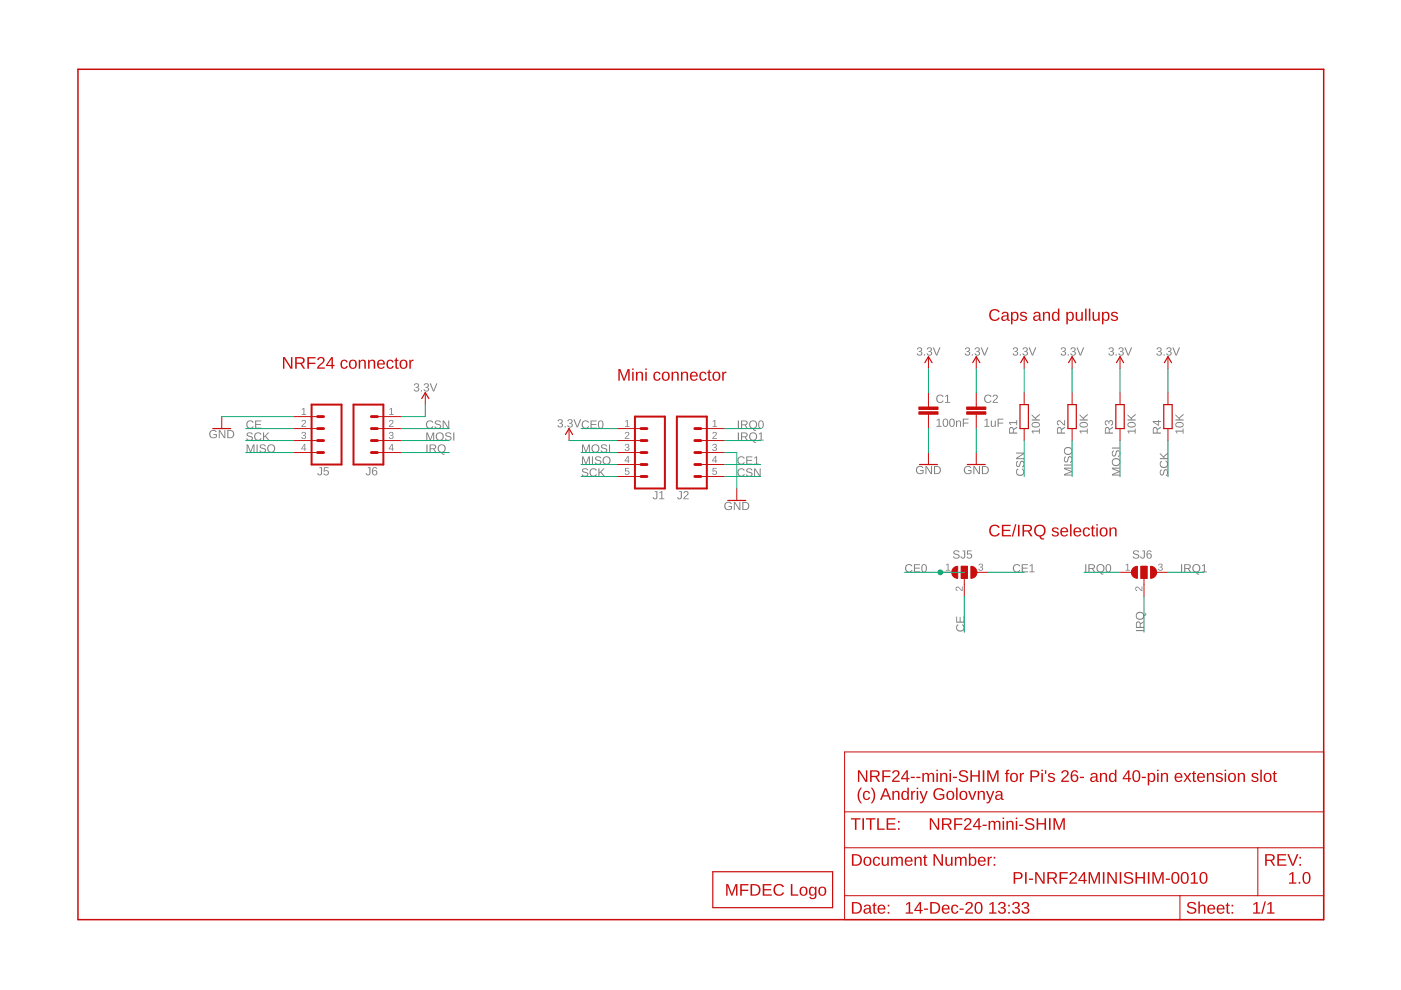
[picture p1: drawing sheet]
<svg xmlns="http://www.w3.org/2000/svg" width="297mm" height="210mm" viewBox="0 0 297 210" stroke-linecap="round" stroke-linejoin="round" font-family="sans-serif">
<g fill="#808080">
<path d="M207.6 119.6a.43 .43 0 0 1 .7 0 .43 .43 0 0 1-.2 .6 .39 .39 0 0 1 .3 .5 .39 .39 0 0 1-.5 .3l-.4-.2-.1-.2h.2a.3 .3 0 0 0 .4 .3 .3 .3 0 0 0 .2-.5l-.4-.1v-.1a.29 .29 0 0 0 .4-.2 .29 .29 0 0 0-.2-.4 .29 .29 0 0 0-.4 .3h-.1z"/>
<path d="M200.6 119.8l.5-.3v1.3h.4v.2h-1v-.2h.4v-1.1l-.3 .2z"/>
<path d="M202.7 124.5a.78 .78 0 0 1 1.1 .5l.1 .1v-.8h.2v1l-.7-.5a.3 .3 0 0 0-.5-.2 .3 .3 0 0 0 .1 .5v.2l-.4-.3z"/>
<path d="M245.7 119.6a.43 .43 0 0 1 .7 0 .43 .43 0 0 1-.2 .6 .39 .39 0 0 1 .3 .5 .39 .39 0 0 1-.5 .3l-.4-.2-.1-.2h.2a.3 .3 0 0 0 .4 .3 .3 .3 0 0 0 .2-.5l-.4-.1v-.1a.29 .29 0 0 0 .4-.2 .29 .29 0 0 0-.2-.4 .29 .29 0 0 0-.4 .3h-.1z"/>
<path d="M238.7 119.8l.5-.3v1.3h.4v.2h-1v-.2h.4v-1.1l-.3 .2z"/>
<path d="M240.8 124.5a.78 .78 0 0 1 1.1 .5l.1 .1v-.8h.2v1l-.7-.5a.3 .3 0 0 0-.5-.2 .3 .3 0 0 0 .1 .5v.2l-.4-.3z"/>
<path d="M64 86.7l.5-.2v1.3h.4v.2h-.9v-.2h.3v-1.1l-.3 .2z"/>
<path d="M64.1 89.1a.5 .5 0 0 1 .7 .3 .5 .5 0 0 1-.4 .6l-.3 .4h.8v.1h-1l.5-.7a.3 .3 0 0 0 .2-.5 .3 .3 0 0 0-.5 .1h-.2z"/>
<path d="M64.1 91.7a.43 .43 0 0 1 .7-.1 .43 .43 0 0 1-.3 .7 .39 .39 0 0 1 .4 .5 .39 .39 0 0 1-.5 .3l-.5-.2v-.2h.2a.3 .3 0 0 0 .4 .2 .3 .3 0 0 0 .1-.4l-.4-.1v-.2a.29 .29 0 0 0 .4-.1 .29 .29 0 0 0-.2-.4 .29 .29 0 0 0-.3 .3l-.2-.1z"/>
<path d="M82.6 86.7l.5-.2v1.3h.3v.2h-.9v-.2h.4v-1.1l-.3 .2z"/>
<path d="M82.6 89.1a.5 .5 0 0 1 .8 .3 .5 .5 0 0 1-.4 .6l-.3 .4h.7v.1h-.9l.5-.7a.3 .3 0 0 0 .2-.5 .3 .3 0 0 0-.5 .1h-.2z"/>
<path d="M82.6 91.7a.43 .43 0 0 1 .7-.1 .43 .43 0 0 1-.2 .7 .39 .39 0 0 1 .3 .5 .39 .39 0 0 1-.4 .3l-.5-.2-.1-.2h.2a.3 .3 0 0 0 .4 .2 .3 .3 0 0 0 .2-.4l-.4-.1v-.2a.29 .29 0 0 0 .4-.1 .29 .29 0 0 0-.2-.4 .29 .29 0 0 0-.3 .3l-.2-.1z"/>
<path d="M132.6 89.3l.5-.3v1.4h.4v.1h-1v-.1h.4v-1.2l-.3 .3z"/>
<path d="M132.6 91.7a.5 .5 0 0 1 .8 .2 .5 .5 0 0 1-.4 .7l-.3 .3h.8v.2h-1l.5-.8a.3 .3 0 0 0 .2-.5 .3 .3 0 0 0-.5 .2h-.2z"/>
<path d="M132.6 94.2a.43 .43 0 0 1 .7 0 .43 .43 0 0 1-.2 .6 .39 .39 0 0 1 .4 .5 .39 .39 0 0 1-.5 .3l-.5-.2v-.2h.1a.3 .3 0 0 0 .5 .3 .3 .3 0 0 0 .1-.5l-.4-.1v-.1a.29 .29 0 0 0 .4-.2 .29 .29 0 0 0-.2-.4 .29 .29 0 0 0-.3 .3h-.2z"/>
<path d="M132.5 99.2h.9v.2h-.7v.4a.5 .5 0 0 1 .7 .3 .5 .5 0 0 1-.3 .6 .5 .5 0 0 1-.6-.4l.5 .2a.34 .34 0 0 0 .2-.4 .34 .34 0 0 0-.5-.1h-.2z"/>
<path d="M151.1 89.3l.6-.3v1.4h.3v.1h-.9v-.1h.4v-1.2l-.4 .3z"/>
<path d="M151.2 91.7a.5 .5 0 0 1 .8 .2 .5 .5 0 0 1-.5 .7l-.3 .3h.8v.2h-1l.6-.8a.3 .3 0 0 0 .1-.5 .3 .3 0 0 0-.5 .2h-.2z"/>
<path d="M151.2 94.2a.43 .43 0 0 1 .7 0 .43 .43 0 0 1-.2 .6 .39 .39 0 0 1 .3 .5 .39 .39 0 0 1-.5 .3l-.4-.2-.1-.2h.2a.3 .3 0 0 0 .4 .3 .3 .3 0 0 0 .1-.5l-.3-.1v-.1a.29 .29 0 0 0 .4-.2 .29 .29 0 0 0-.2-.4 .29 .29 0 0 0-.4 .3h-.2z"/>
<path d="M151.1 99.2h.8v.2h-.6l-.1 .4a.5 .5 0 0 1 .8 .3 .5 .5 0 0 1-.3 .6 .5 .5 0 0 1-.7-.4l.5 .2a.34 .34 0 0 0 .3-.4 .34 .34 0 0 0-.6-.1h-.1z"/>
<path d="M198.6 89.1l.6-.3v1.5h.4v.2h-1v-.2h.4v-1.3l-.4 .3zM200.1 88.8a.64 .64 0 0 1 .8 .1 .64 .64 0 0 1 .1 .7 .64 .64 0 0 1-.6 .9 .64 .64 0 0 1-.5-.9zM200.3 89a.97 .97 0 0 0 .1 1.3 .86 .86 0 0 0 .1-1.4zM201.5 88.8a.64 .64 0 0 1 .7 .1 .64 .64 0 0 1 .2 .7 .64 .64 0 0 1-.6 .9 .64 .64 0 0 1-.6-.9zM201.7 89a.97 .97 0 0 0 .1 1.3 .86 .86 0 0 0 0-1.4zM202.7 89.2h.2v.2a.44 .44 0 0 1 .5-.2 .44 .44 0 0 1 .4 .4v.9h-.3v-.8a.32 .32 0 0 0-.3-.4 .32 .32 0 0 0-.3 .4v.8h-.2zM204.1 88.8h1.2v.2h-.9v.6h.9v.2h-.9v.7h-.3z"/>
<path d="M208.8 89.1l.6-.3v1.5h.4v.2h-1.1v-.2h.4v-1.3l-.3 .3zM210.1 89.2h.2v.8a.32 .32 0 0 0 .3 .4 .32 .32 0 0 0 .3-.5v-.7h.2v1.3h-.2v-.2a.44 .44 0 0 1-.5 .2 .44 .44 0 0 1-.3-.4zM211.5 88.8h1.2v.2h-1v.6h1v.2h-1v.7h-.2z"/>
<path d="M218.7 91.3h1.6v-.4h.2v1.1h-.2v-.5h-1.4l.3 .4h-.2zM218.8 89.7a1.02 1.02 0 0 1 1.7 .4 .95 .95 0 0 1-.9 .6 .95 .95 0 0 1-.9-.6zM218.9 89.9a.66 .66 0 0 0 .4 .6 .66 .66 0 0 0 .7-.1 .41 .41 0 0 0 .2-.6 .41 .41 0 0 0-.6-.1zM218.7 87.8l.8 .8 1-.9v.3l-.9 .7 .2 .2h.7v.3h-1.8v-.3h.9l-.9-.8z"/>
<path d="M228.9 91.3h1.5v-.4h.2v1.1h-.2v-.5h-1.3l.3 .4h-.2zM229 89.7a1.02 1.02 0 0 1 1.6 .4 .95 .95 0 0 1-.8 .6 .95 .95 0 0 1-.9-.6zM229.1 89.9a.66 .66 0 0 0 .4 .6 .66 .66 0 0 0 .7-.1 .41 .41 0 0 0 .2-.6 .41 .41 0 0 0-.6-.1zM228.9 87.8l.7 .8 1-.9v.3l-.8 .7 .2 .2h.6v.3h-1.7v-.3h.9l-.9-.8z"/>
<path d="M194.4 99a.9 .9 0 0 1 1.4 .2l-.2 .1a.68 .68 0 0 0-1-.1 .68 .68 0 0 0 0 1 .68 .68 0 0 0 .9 0l.1-.3h-.5v-.2h.7v.6a.94 .94 0 0 1-1.3 .1 .94 .94 0 0 1-.1-1.4zM196.2 98.8h.3l.9 1.5v-1.5h.2v1.7h-.3l-.9-1.4v1.4h-.2zM198 98.8h.6a.86 .86 0 0 1 .9 .8 .86 .86 0 0 1-.8 .9h-.7zM198.3 99v1.3a.73 .73 0 0 0 1-.6 .73 .73 0 0 0-1-.7z"/>
<path d="M204.6 99a.9 .9 0 0 1 1.3 .2l-.2 .1a.68 .68 0 0 0-.9-.1 .68 .68 0 0 0-.1 1 .68 .68 0 0 0 1 0l.1-.3h-.5v-.2h.7v.6a.94 .94 0 0 1-1.4 .1 .94 .94 0 0 1 0-1.4zM206.4 98.8h.2l1 1.5v-1.5h.2v1.7h-.3l-.9-1.4v1.4h-.2zM208.2 98.8h.5a.86 .86 0 0 1 1 .8 .86 .86 0 0 1-.9 .9h-.6zM208.4 99v1.3a.73 .73 0 0 0 1-.6 .73 .73 0 0 0-1-.7z"/>
<path d="M194.6 73.8a.5 .5 0 0 1 .8-.1 .5 .5 0 0 1-.2 .8 .51 .51 0 0 1 .2 .8 .51 .51 0 0 1-.8 0l-.2-.4h.2a.35 .35 0 0 0 .5 .3 .35 .35 0 0 0 .1-.5l-.4-.1v-.2a.33 .33 0 0 0 .5-.1 .33 .33 0 0 0-.3-.5 .33 .33 0 0 0-.4 .3h-.2zM195.9 75.1h.2v.3h-.2zM196.7 73.8a.5 .5 0 0 1 .8-.1 .5 .5 0 0 1-.3 .8 .51 .51 0 0 1 .3 .8 .51 .51 0 0 1-.9 0l-.1-.4h.2a.35 .35 0 0 0 .5 .3 .35 .35 0 0 0 .1-.5l-.4-.1v-.2a.33 .33 0 0 0 .5-.1 .33 .33 0 0 0-.3-.5 .33 .33 0 0 0-.4 .3h-.2zM197.8 73.7h.2l.6 1.5 .6-1.5h.2l-.7 1.7h-.2z"/>
<path d="M204.7 73.8a.5 .5 0 0 1 .8-.1 .5 .5 0 0 1-.2 .8 .51 .51 0 0 1 .2 .8 .51 .51 0 0 1-.8 0l-.2-.4h.3a.35 .35 0 0 0 .4 .3 .35 .35 0 0 0 .2-.5l-.5-.1v-.2a.33 .33 0 0 0 .5-.1 .33 .33 0 0 0-.2-.5 .33 .33 0 0 0-.4 .3h-.2zM206.1 75.1h.2v.3h-.2zM206.8 73.8a.5 .5 0 0 1 .8-.1 .5 .5 0 0 1-.2 .8 .51 .51 0 0 1 .2 .8 .51 .51 0 0 1-.8 0l-.2-.4h.2a.35 .35 0 0 0 .5 .3 .35 .35 0 0 0 .2-.5l-.5-.1v-.2a.33 .33 0 0 0 .5-.1 .33 .33 0 0 0-.2-.5 .33 .33 0 0 0-.4 .3h-.3zM207.9 73.7h.3l.5 1.5 .6-1.5h.3l-.7 1.7h-.3z"/>
<path d="M214.9 73.8a.5 .5 0 0 1 .8-.1 .5 .5 0 0 1-.2 .8 .51 .51 0 0 1 .2 .8 .51 .51 0 0 1-.8 0l-.2-.4h.2a.35 .35 0 0 0 .5 .3 .35 .35 0 0 0 .1-.5l-.4-.1v-.2a.33 .33 0 0 0 .5-.1 .33 .33 0 0 0-.3-.5 .33 .33 0 0 0-.4 .3h-.2zM216.2 75.1h.3v.3h-.3zM217 73.8a.5 .5 0 0 1 .8-.1 .5 .5 0 0 1-.2 .8 .51 .51 0 0 1 .2 .8 .51 .51 0 0 1-.8 0l-.2-.4h.2a.35 .35 0 0 0 .5 .3 .35 .35 0 0 0 .1-.5l-.4-.1v-.2a.33 .33 0 0 0 .5-.1 .33 .33 0 0 0-.3-.5 .33 .33 0 0 0-.4 .3h-.2zM218.1 73.7h.2l.6 1.5 .6-1.5h.2l-.7 1.7h-.2z"/>
<path d="M225.1 73.8a.5 .5 0 0 1 .8-.1 .5 .5 0 0 1-.3 .8 .51 .51 0 0 1 .3 .8 .51 .51 0 0 1-.9 0l-.2-.4h.3a.35 .35 0 0 0 .4 .3 .35 .35 0 0 0 .2-.5l-.4-.1v-.2a.33 .33 0 0 0 .4-.1 .33 .33 0 0 0-.2-.5 .33 .33 0 0 0-.4 .3h-.2zM226.4 75.1h.2v.3h-.2zM227.1 73.8a.5 .5 0 0 1 .8-.1 .5 .5 0 0 1-.2 .8 .51 .51 0 0 1 .2 .8 .51 .51 0 0 1-.8 0l-.2-.4h.3a.35 .35 0 0 0 .4 .3 .35 .35 0 0 0 .2-.5l-.5-.1v-.2a.33 .33 0 0 0 .5-.1 .33 .33 0 0 0-.2-.5 .33 .33 0 0 0-.4 .3h-.2zM228.2 73.7h.3l.6 1.5 .5-1.5h.3l-.7 1.7h-.3z"/>
<path d="M118.4 89a.5 .5 0 0 1 .8 0 .5 .5 0 0 1-.2 .7 .51 .51 0 0 1 .2 .8 .51 .51 0 0 1-.8 0l-.2-.3h.2a.35 .35 0 0 0 .5 .3 .35 .35 0 0 0 .1-.6l-.4-.1v-.1a.33 .33 0 0 0 .5-.2 .33 .33 0 0 0-.3-.5 .33 .33 0 0 0-.4 .3h-.2zM119.7 90.4h.2v.2h-.2zM120.5 89a.5 .5 0 0 1 .8 0 .5 .5 0 0 1-.3 .7 .51 .51 0 0 1 .3 .8 .51 .51 0 0 1-.8 0l-.2-.3h.2a.35 .35 0 0 0 .5 .3 .35 .35 0 0 0 .1-.6l-.4-.1v-.1a.33 .33 0 0 0 .5-.2 .33 .33 0 0 0-.3-.5 .33 .33 0 0 0-.4 .3h-.2zM121.6 88.9h.2l.6 1.5 .6-1.5h.2l-.7 1.7h-.2z"/>
<path d="M153.8 106.6a.9 .9 0 0 1 1.4 .2l-.3 .1a.68 .68 0 0 0-.9-.1 .68 .68 0 0 0-.1 1 .68 .68 0 0 0 1 .1l.1-.4h-.5v-.2h.7v.6a.94 .94 0 0 1-1.4 .1 .94 .94 0 0 1 0-1.4zM155.6 106.4h.3l.9 1.5v-1.5h.2v1.7h-.3l-.9-1.4v1.4h-.2zM157.4 106.4h.6a.86 .86 0 0 1 .9 .8 .86 .86 0 0 1-.9 .9h-.6zM157.6 106.6v1.4a.73 .73 0 0 0 1-.7 .73 .73 0 0 0-1-.7z"/>
<path d="M239.1 91.3h1.5v-.4h.2v1.1h-.2v-.5h-1.3l.2 .4h-.2zM239.1 89.7a1.02 1.02 0 0 1 1.7 .4 .95 .95 0 0 1-.9 .6 .95 .95 0 0 1-.9-.6zM239.3 89.9a.66 .66 0 0 0 .3 .6 .66 .66 0 0 0 .7-.1 .41 .41 0 0 0 .2-.6 .41 .41 0 0 0-.6-.1zM239.1 87.8l.7 .8 1-.9v.3l-.9 .7 .2 .2h.7v.3h-1.7v-.3h.8l-.8-.8z"/>
<path d="M249.2 91.3h1.5v-.4h.2v1.1h-.2v-.5h-1.3l.3 .4h-.2zM249.3 89.7a1.02 1.02 0 0 1 1.7 .4 .95 .95 0 0 1-.9 .6 .95 .95 0 0 1-.9-.6zM249.4 89.9a.66 .66 0 0 0 .4 .6 .66 .66 0 0 0 .7-.1 .41 .41 0 0 0 .2-.6 .41 .41 0 0 0-.6-.1zM249.2 87.8l.8 .8 .9-.9v.3l-.8 .7 .2 .2h.6v.3h-1.7v-.3h.9l-.9-.8z"/>
<path d="M235.2 73.8a.5 .5 0 0 1 .8-.1 .5 .5 0 0 1-.2 .8 .51 .51 0 0 1 .2 .8 .51 .51 0 0 1-.8 0l-.2-.4h.2a.35 .35 0 0 0 .5 .3 .35 .35 0 0 0 .2-.5l-.5-.1v-.2a.33 .33 0 0 0 .5-.1 .33 .33 0 0 0-.2-.5 .33 .33 0 0 0-.4 .3h-.3zM236.5 75.1h.3v.3h-.3zM237.3 73.8a.5 .5 0 0 1 .8-.1 .5 .5 0 0 1-.2 .8 .51 .51 0 0 1 .2 .8 .51 .51 0 0 1-.8 0l-.2-.4h.2a.35 .35 0 0 0 .5 .3 .35 .35 0 0 0 .1-.5l-.4-.1v-.2a.33 .33 0 0 0 .5-.1 .33 .33 0 0 0-.3-.5 .33 .33 0 0 0-.4 .3h-.2zM238.4 73.7h.2l.6 1.5 .6-1.5h.2l-.7 1.7h-.2z"/>
<path d="M245.4 73.8a.5 .5 0 0 1 .8-.1 .5 .5 0 0 1-.3 .8 .51 .51 0 0 1 .3 .8 .51 .51 0 0 1-.9 0l-.1-.4h.2a.35 .35 0 0 0 .5 .3 .35 .35 0 0 0 .1-.5l-.4-.1v-.2a.33 .33 0 0 0 .5-.1 .33 .33 0 0 0-.3-.5 .33 .33 0 0 0-.4 .3h-.2zM246.7 75.1h.2v.3h-.2zM247.5 73.8a.5 .5 0 0 1 .8-.1 .5 .5 0 0 1-.3 .8 .51 .51 0 0 1 .3 .8 .51 .51 0 0 1-.9 0l-.2-.4h.3a.35 .35 0 0 0 .4 .3 .35 .35 0 0 0 .2-.5l-.4-.1v-.2a.33 .33 0 0 0 .4-.1 .33 .33 0 0 0-.2-.5 .33 .33 0 0 0-.4 .3h-.2zM248.6 73.7h.2l.6 1.5 .6-1.5h.2l-.7 1.7h-.2z"/>
<path d="M44.6 91.4a.9 .9 0 0 1 1.4 .2h-.3a.68 .68 0 0 0-.9 0 .68 .68 0 0 0-.1 .9 .68 .68 0 0 0 1 .1l.1-.4h-.5v-.2h.7v.6a.94 .94 0 0 1-1.4 .1 .94 .94 0 0 1 0-1.3zM46.4 91.2h.3l.9 1.5v-1.5h.2v1.7h-.3l-.9-1.5v1.5h-.2zM48.2 91.2h.6a.86 .86 0 0 1 .9 .8 .86 .86 0 0 1-.9 .9h-.6zM48.4 91.4v1.3a.73 .73 0 0 0 1-.7 .73 .73 0 0 0-1-.6z"/>
<path d="M87.9 81.4a.5 .5 0 0 1 .8-.1 .5 .5 0 0 1-.2 .8 .51 .51 0 0 1 .2 .8 .51 .51 0 0 1-.8 0l-.2-.3 .2-.1a.35 .35 0 0 0 .5 .3 .35 .35 0 0 0 .2-.5l-.5-.1v-.2a.33 .33 0 0 0 .5-.1 .33 .33 0 0 0-.2-.5 .33 .33 0 0 0-.4 .3h-.3zM89.2 82.7h.3v.3h-.3zM90 81.4a.5 .5 0 0 1 .8-.1 .5 .5 0 0 1-.2 .8 .51 .51 0 0 1 .2 .8 .51 .51 0 0 1-.8 0l-.2-.3 .2-.1a.35 .35 0 0 0 .5 .3 .35 .35 0 0 0 .1-.5l-.4-.1v-.2a.33 .33 0 0 0 .5-.1 .33 .33 0 0 0-.2-.5 .33 .33 0 0 0-.5 .3h-.2zM91.1 81.3h.2l.6 1.5 .6-1.5h.2l-.7 1.7h-.2z"/>
<path d="M198.7 83.9a.86 .86 0 0 1 1.4 .2l-.3 .1a.63 .63 0 0 0-.9-.1 .63 .63 0 0 0 .1 1 .63 .63 0 0 0 .9-.2l.2 .1a.88 .88 0 0 1-1.3 .2 .88 .88 0 0 1-.1-1.3zM200.4 84l.6-.3v1.5h.4v.2h-1v-.2h.4v-1.3l-.4 .3z"/>
<path d="M208.9 83.9a.86 .86 0 0 1 1.3 .2l-.2 .1a.63 .63 0 0 0-1-.1 .63 .63 0 0 0 .1 1 .63 .63 0 0 0 .9-.2l.2 .1a.88 .88 0 0 1-1.3 .2 .88 .88 0 0 1 0-1.3zM210.6 83.8a.55 .55 0 0 1 .9 .1 .55 .55 0 0 1-.3 .8l-.5 .5h.9v.2h-1.1v-.3l.5-.5a.37 .37 0 0 0 .3-.5 .37 .37 0 0 0-.6-.1l-.2 .1z"/>
<path d="M214.1 90.7l.5-.1 .3 .3 .8-.4v.2l-.8 .5v.5h.8v.2h-1.8zM214.2 90.9l-.1 .8h.7l-.1-.8zM213.9 89.5h1.6v-.4h.2v1h-.2v-.4h-1.4l.3 .4h-.2z"/>
<path d="M224.2 90.7l.6-.1 .3 .3 .7-.4v.2l-.7 .5v.5h.7v.2h-1.7zM224.4 90.9l-.1 .8h.6l-.1-.8zM224.2 89.2a1.1 1.1 0 0 1 1.3 .7l.1-.8h.2v1.1l-.3-.1-.5-.4a.37 .37 0 0 0-.5-.4 .37 .37 0 0 0-.1 .6l.1 .3-.4-.3z"/>
<path d="M234.4 90.7l.5-.1 .3 .3 .8-.4v.2l-.7 .5v.5h.7v.2h-1.7zM234.5 90.9l-.1 .8h.7l-.1-.8zM234.4 89.3l.4-.2 .3 .4a.51 .51 0 0 1 .7-.4 .51 .51 0 0 1 .1 .8l-.4 .3v-.2a.35 .35 0 0 0 .3-.5 .35 .35 0 0 0-.5-.1l-.1 .4h-.2a.33 .33 0 0 0-.2-.4 .33 .33 0 0 0-.4 .2 .33 .33 0 0 0 .3 .4v.2l-.4-.3z"/>
<path d="M244.5 90.7l.6-.1 .3 .3 .7-.4v.2l-.7 .5v.5h.7v.2h-1.7zM244.7 90.9l-.1 .8h.6l-.1-.8zM244.4 89.3h1.2v-.3h.1v.3h.4v.2h-.4v.8h-.1l-1.2-.8zM244.7 89.5l.9 .6v-.6z"/>
<path d="M202.3 116.8a.8 .8 0 0 1 1.1 .3h-.2a.4 .4 0 0 0-.5-.3 .4 .4 0 0 0-.3 .5l.2 .1a.57 .57 0 0 1 .7 .3 .57 .57 0 0 1-.2 .7l-.3 .1a.63 .63 0 0 1-.8-.5h.3a.46 .46 0 0 0 .5 .3 .46 .46 0 0 0 .4-.5l-.5-.2a.49 .49 0 0 1-.5-.2 .49 .49 0 0 1 .1-.6zM204.1 116.7h.5v1.2a.51 .51 0 0 1-.4 .6 .51 .51 0 0 1-.6-.5h.3a.29 .29 0 0 0 .3 .3 .29 .29 0 0 0 .2-.4v-1h-.3zM205 116.7h1v.2h-.8v.5a.59 .59 0 0 1 .9 .3 .59 .59 0 0 1-.4 .8 .59 .59 0 0 1-.8-.5h.3a.38 .38 0 0 0 .5 .2 .38 .38 0 0 0 .1-.6 .38 .38 0 0 0-.6 0h-.2z"/>
<path d="M240.4 116.8a.8 .8 0 0 1 1.1 .3h-.2a.4 .4 0 0 0-.5-.3 .4 .4 0 0 0-.3 .5l.2 .1a.57 .57 0 0 1 .7 .3 .57 .57 0 0 1-.2 .7l-.3 .1a.63 .63 0 0 1-.8-.5h.3a.46 .46 0 0 0 .5 .3 .46 .46 0 0 0 .3-.5l-.4-.2a.49 .49 0 0 1-.5-.2 .49 .49 0 0 1 .1-.6zM242.2 116.7h.5v1.2a.51 .51 0 0 1-.4 .6 .51 .51 0 0 1-.6-.5h.2a.29 .29 0 0 0 .4 .3 .29 .29 0 0 0 .2-.4v-1h-.3zM243.3 116.8l.2-.1a.5 .5 0 0 1 .7 .3l-.3 .1-.1-.2a.47 .47 0 0 0-.4 .1 .47 .47 0 0 0-.1 .5 .55 .55 0 0 1 .8 .1 .55 .55 0 0 1-.2 .8 .55 .55 0 0 1-.8-.3v-.8zM243.2 117.9a.4 .4 0 0 0 .8 0 .4 .4 0 0 0-.8 0z"/>
<path d="M64.5 94.1h.2v1h.2v.2h-.2v.3h-.2v-.3h-.7zM64.5 94.3l-.5 .8h.5z"/>
<path d="M67.7 99.1h.6v1.2a.51 .51 0 0 1-.5 .5 .51 .51 0 0 1-.5-.4l.2-.1a.29 .29 0 0 0 .3 .3 .29 .29 0 0 0 .2-.3v-1.1h-.3zM68.7 99.1h.9v.1h-.7l-.1 .6a.59 .59 0 0 1 .9 .3 .59 .59 0 0 1-.4 .8 .59 .59 0 0 1-.7-.5h.2a.38 .38 0 0 0 .6 .1 .38 .38 0 0 0 0-.6 .38 .38 0 0 0-.6 .1h-.2z"/>
<path d="M83.1 94.1h.2v1h.2v.2h-.2v.3h-.2v-.3h-.7zM83.1 94.3l-.5 .8h.5z"/>
<path d="M78 99.1h.5v1.2a.51 .51 0 0 1-.4 .5 .51 .51 0 0 1-.6-.4l.2-.1a.29 .29 0 0 0 .4 .3 .29 .29 0 0 0 .2-.3v-1.1h-.3zM79.1 99.1h.2a.5 .5 0 0 1 .7 .3h-.2l-.2-.1a.47 .47 0 0 0-.4 .1 .47 .47 0 0 0-.1 .5 .55 .55 0 0 1 .8 .1 .55 .55 0 0 1-.2 .8 .55 .55 0 0 1-.8-.4v-.7zM79.1 100.2a.37 .37 0 0 0 .7 0 .37 .37 0 0 0-.7 0z"/>
<path d="M133.1 96.7h.2v1h.2v.1h-.2v.3h-.2v-.3h-.7zM133.1 96.9l-.5 .8h.5z"/>
<path d="M138.8 104.1h.6v1.2a.51 .51 0 0 1-.5 .6 .51 .51 0 0 1-.5-.5h.2a.29 .29 0 0 0 .3 .3 .29 .29 0 0 0 .3-.4v-1h-.4zM139.8 104.4l.6-.3v1.6h.4v.2h-1v-.2h.4v-1.4l-.4 .3z"/>
<path d="M151.6 96.7h.2v1h.3v.1h-.3v.3h-.1v-.3h-.7zM151.7 96.9l-.6 .8h.6z"/>
<path d="M144 104.1h.6v1.2a.51 .51 0 0 1-.5 .6 .51 .51 0 0 1-.6-.5h.3a.29 .29 0 0 0 .3 .3 .29 .29 0 0 0 .2-.4v-1h-.3zM145.1 104.2a.55 .55 0 0 1 .8 .2 .55 .55 0 0 1-.3 .8l-.5 .5h.9v.2h-1.1l.1-.3 .4-.5a.37 .37 0 0 0 .4-.5 .37 .37 0 0 0-.6-.1l-.3 .1z"/>
<path d="M246.1 99.6l.2-.1v.2a.4 .4 0 0 0-.3 .5 .4 .4 0 0 0 .5 .3l.1-.2a.57 .57 0 0 1 .3-.7 .57 .57 0 0 1 .7 .2l.1 .4a.63 .63 0 0 1-.5 .7v-.2a.46 .46 0 0 0 .3-.6 .46 .46 0 0 0-.5-.3l-.2 .4a.53 .53 0 0 1-.6 .6 .53 .53 0 0 1-.3-.8zM246.1 97.8l.2-.1 .1 .2a.63 .63 0 0 0-.1 .9 .63 .63 0 0 0 1 0 .63 .63 0 0 0-.2-1l.1-.1a.87 .87 0 0 1 .2 1.2 .87 .87 0 0 1-1.2 .2 .87 .87 0 0 1-.1-1.3zM245.9 96l.8 .8 .9-.9v.3l-.8 .7 .2 .2h.6v.3h-1.7v-.3h.9l-.9-.8z"/>
<path d="M52.4 91.8a.8 .8 0 0 1 1.2 .3h-.2a.4 .4 0 0 0-.5-.3 .4 .4 0 0 0-.3 .5l.2 .1a.57 .57 0 0 1 .7 .2 .57 .57 0 0 1-.2 .8h-.4a.63 .63 0 0 1-.7-.4h.2a.46 .46 0 0 0 .6 .3 .46 .46 0 0 0 .3-.5l-.4-.2a.49 .49 0 0 1-.6-.2 .49 .49 0 0 1 .1-.6zM54.1 91.9a.86 .86 0 0 1 1.3 .2l-.2 .1a.63 .63 0 0 0-.9-.1 .63 .63 0 0 0 0 1 .63 .63 0 0 0 1-.2l.2 .1a.88 .88 0 0 1-1.4 .2 .88 .88 0 0 1 0-1.3zM55.8 91.7h.2v.9l.8-.9h.3l-.7 .7 .8 1h-.3l-.7-.8-.2 .2v.6h-.2z"/>
<path d="M123.6 99.4a.8 .8 0 0 1 1.1 .3h-.2a.4 .4 0 0 0-.5-.3 .4 .4 0 0 0-.3 .5l.2 .1a.57 .57 0 0 1 .7 .3 .57 .57 0 0 1-.2 .7l-.4 .1a.63 .63 0 0 1-.7-.5h.2a.46 .46 0 0 0 .6 .3 .46 .46 0 0 0 .3-.5l-.4-.2a.49 .49 0 0 1-.5-.2 .49 .49 0 0 1 .1-.6zM125.2 99.5a.86 .86 0 0 1 1.4 .2l-.3 .1a.63 .63 0 0 0-.9-.1 .63 .63 0 0 0 0 1 .63 .63 0 0 0 1-.2l.2 .1a.88 .88 0 0 1-1.4 .3 .88 .88 0 0 1 0-1.4zM126.9 99.3h.2v.9l.8-.9h.3l-.7 .8 .8 .9h-.3l-.7-.8-.2 .2v.6h-.2z"/>
<path d="M235.8 99.2h1.7v.2h-1.5l1.5 .5v.2l-1.5 .5h1.5v.2h-1.7v-.3l1.4-.5-1.4-.5zM235.7 98a.9 .9 0 0 1 1.8 0 .9 .9 0 0 1-1.8 0zM236.1 97.5a.65 .65 0 0 0 .1 1 .65 .65 0 0 0 .9-.2 .65 .65 0 0 0-.3-.9zM235.9 95.6l.2-.1 .1 .2a.4 .4 0 0 0-.3 .5 .4 .4 0 0 0 .5 .3v-.2a.57 .57 0 0 1 .3-.7 .57 .57 0 0 1 .7 .2l.1 .4a.63 .63 0 0 1-.4 .7l-.1-.2a.46 .46 0 0 0 .4-.6 .46 .46 0 0 0-.6-.3l-.1 .4a.53 .53 0 0 1-.7 .6 .53 .53 0 0 1-.3-.8zM235.8 94.9h1.7v.2h-1.7z"/>
<path d="M90.4 91.7h.3l.5 1.5 .6-1.5h.3v1.7h-.3l.1-1.5-.6 1.5h-.2l-.5-1.5v1.5h-.2zM92.3 92.6a.9 .9 0 0 1 1.8 0 .9 .9 0 0 1-1.8 0zM92.8 92a.7 .7 0 0 0 .2 1.2 .7 .7 0 0 0 .9-.6 .7 .7 0 0 0-.9-.7zM94.6 91.8a.8 .8 0 0 1 1.1 .3h-.2a.4 .4 0 0 0-.5-.3 .4 .4 0 0 0-.3 .5l.2 .1a.57 .57 0 0 1 .7 .2 .57 .57 0 0 1-.2 .8h-.4a.63 .63 0 0 1-.7-.4h.2a.46 .46 0 0 0 .6 .3 .46 .46 0 0 0 .3-.5l-.4-.2a.49 .49 0 0 1-.5-.2 .49 .49 0 0 1 .1-.6zM96.1 91.7h.2v1.7h-.2z"/>
<path d="M123.4 94.2h.3l.5 1.5 .6-1.5h.3v1.8h-.2v-1.6l-.6 1.6h-.1l-.6-1.6v1.6h-.2zM125.3 95.1a.9 .9 0 0 1 1.8 0 .9 .9 0 0 1-1.8 0zM125.8 94.6a.7 .7 0 0 0 .2 1.1 .7 .7 0 0 0 1-.6 .7 .7 0 0 0-.9-.7zM127.6 94.3a.8 .8 0 0 1 1.1 .3h-.2a.4 .4 0 0 0-.5-.3 .4 .4 0 0 0-.3 .5l.2 .1a.57 .57 0 0 1 .7 .3 .57 .57 0 0 1-.2 .7l-.3 .1a.63 .63 0 0 1-.8-.5h.3a.46 .46 0 0 0 .5 .3 .46 .46 0 0 0 .4-.5l-.5-.1a.49 .49 0 0 1-.5-.3 .49 .49 0 0 1 .1-.6zM129.1 94.2h.2v1.8h-.2z"/>
<path d="M225.6 99.2h1.7v.2h-1.5l1.5 .5v.2l-1.5 .5h1.5v.2h-1.7v-.3l1.5-.5-1.5-.5zM225.6 98.5h1.7v.2h-1.7zM225.8 96.8l.2-.1v.3a.4 .4 0 0 0-.3 .5 .4 .4 0 0 0 .5 .2l.1-.1a.57 .57 0 0 1 .2-.8 .57 .57 0 0 1 .8 .2v.4a.63 .63 0 0 1-.4 .7v-.2a.46 .46 0 0 0 .3-.5 .46 .46 0 0 0-.5-.4l-.2 .5a.53 .53 0 0 1-.6 .6 .53 .53 0 0 1-.3-.9zM225.6 95.7a.89 .89 0 0 1 1.7 0 .89 .89 0 0 1-1.7 0zM225.9 95.2a.65 .65 0 0 0 .1 .9 .65 .65 0 0 0 1-.2 .65 .65 0 0 0-.3-.9z"/>
<path d="M52.3 94.2h.3l.5 1.5 .6-1.5h.3v1.8h-.2v-1.6l-.6 1.6h-.2l-.5-1.6v1.6h-.2zM54.4 94.2h.2v1.8h-.2zM55.2 94.3a.8 .8 0 0 1 1.2 .3h-.3a.4 .4 0 0 0-.4-.3 .4 .4 0 0 0-.3 .5l.2 .1a.57 .57 0 0 1 .7 .3 .57 .57 0 0 1-.2 .7l-.4 .1a.63 .63 0 0 1-.7-.5h.2a.46 .46 0 0 0 .5 .3 .46 .46 0 0 0 .4-.5l-.4-.1a.49 .49 0 0 1-.6-.3 .49 .49 0 0 1 .1-.6zM56.6 95.1a.89 .89 0 0 1 1.7 0 .89 .89 0 0 1-1.7 0zM57 94.6a.7 .7 0 0 0 .2 1.1 .7 .7 0 0 0 1-.6 .7 .7 0 0 0-.9-.7z"/>
<path d="M123.4 96.8h.3l.5 1.4 .6-1.4h.3v1.7h-.2v-1.5l-.6 1.5h-.1l-.6-1.5v1.5h-.2zM125.5 96.8h.2v1.7h-.2zM126.3 96.9a.8 .8 0 0 1 1.2 .2l-.3 .1a.4 .4 0 0 0-.4-.3 .4 .4 0 0 0-.3 .5l.2 .1a.57 .57 0 0 1 .7 .2 .57 .57 0 0 1-.2 .8h-.4a.63 .63 0 0 1-.7-.4l.2-.1a.46 .46 0 0 0 .5 .4 .46 .46 0 0 0 .4-.6l-.4-.1a.49 .49 0 0 1-.6-.3 .49 .49 0 0 1 .1-.5zM127.7 97.6a.9 .9 0 0 1 1.8 0 .9 .9 0 0 1-1.8 0zM128.1 97.1a.7 .7 0 0 0 .2 1.2 .7 .7 0 0 0 1-.6 .7 .7 0 0 0-.9-.7z"/>
<path d="M203 132.5l.1-.1 .1 .2a.63 .63 0 0 0 0 .9 .63 .63 0 0 0 .9 0 .63 .63 0 0 0-.2-1l.1-.2a.87 .87 0 0 1 .3 1.3 .87 .87 0 0 1-1.3 .1 .87 .87 0 0 1 0-1.2zM202.7 130.7h.2v1.1h.6v-1h.2v1h.6v-1.1h.2v1.3h-1.8z"/>
<path d="M52.4 89.4a.86 .86 0 0 1 1.4 .2h-.2a.63 .63 0 0 0-1 0 .63 .63 0 0 0 .1 .9 .63 .63 0 0 0 .9-.2l.2 .1a.88 .88 0 0 1-1.3 .3 .88 .88 0 0 1-.1-1.3zM54.1 89.2h1.3v.1h-1.1v.6h1v.2h-1v.6h1.1v.2h-1.3z"/>
<path d="M240.8 133.6h1.8v.2h-1.8zM241 131.9l.5-.1 .3 .3 .8-.4v.2l-.8 .5v.5h.8v.2h-1.8zM241.1 132.1l-.1 .8h.7l-.1-.8zM241 129.9a.92 .92 0 0 1 1.6 .5l.2-.1v-.4h.2l-.1 .6-.3 .2a.89 .89 0 0 1-1.3 .7 .89 .89 0 0 1-.3-1.5zM241.2 130.1a.65 .65 0 0 0 .1 1 .65 .65 0 0 0 .9-.2 .65 .65 0 0 0-.3-.9z"/>
<path d="M90.4 94.2h.2v1.8h-.2zM91.1 94.2h.8a.5 .5 0 0 1 .6 .4 .5 .5 0 0 1-.4 .6l.5 .8h-.3l-.5-.8h-.5v.8h-.2zM91.3 94.4v.7h.6a.32 .32 0 0 0 .4-.4 .32 .32 0 0 0-.4-.3zM93 94.4a.89 .89 0 0 1 1.4 .3 .89 .89 0 0 1-.6 1.3l.1 .2h.4v.2l-.5-.1-.2-.3a.91 .91 0 0 1-.8-.6 .91 .91 0 0 1 .2-1zM93.2 94.6a.7 .7 0 0 0 .2 1.1 .7 .7 0 0 0 1-.6 .7 .7 0 0 0-.9-.7z"/>
<path d="M215.7 99.4l.1-.1 .1 .3a.63 .63 0 0 0 0 .9 .63 .63 0 0 0 .9-.1 .63 .63 0 0 0-.2-.9l.1-.2a.87 .87 0 0 1 .3 1.3 .87 .87 0 0 1-1.3 .1 .87 .87 0 0 1 0-1.3zM215.6 97.8l.2-.1v.2a.4 .4 0 0 0-.3 .5 .4 .4 0 0 0 .5 .3l.1-.2a.57 .57 0 0 1 .3-.7 .57 .57 0 0 1 .7 .2l.1 .4a.63 .63 0 0 1-.5 .7v-.2a.46 .46 0 0 0 .4-.6 .46 .46 0 0 0-.6-.3l-.1 .4a.53 .53 0 0 1-.7 .6 .53 .53 0 0 1-.3-.8zM215.4 96h1.8v.2l-1.5 1 1.5-.1v.3h-1.8v-.3l1.5-.9h-1.5z"/>
<path d="M90.5 89.4a.86 .86 0 0 1 1.4 .2h-.2a.63 .63 0 0 0-1 0 .63 .63 0 0 0 .1 .9 .63 .63 0 0 0 .9-.2l.2 .1a.88 .88 0 0 1-1.3 .3 .88 .88 0 0 1-.1-1.3zM92.3 89.2a.8 .8 0 0 1 1.2 .3l-.2 .1a.4 .4 0 0 0-.5-.3 .4 .4 0 0 0-.3 .5h.2a.57 .57 0 0 1 .7 .3 .57 .57 0 0 1-.2 .7l-.4 .1a.63 .63 0 0 1-.7-.4l.2-.1a.46 .46 0 0 0 .6 .4 .46 .46 0 0 0 .3-.6l-.4-.1a.49 .49 0 0 1-.6-.3 .49 .49 0 0 1 .1-.6zM93.9 89.2h.2l1 1.4-.1-1.4h.2v1.7h-.2l-1-1.5 .1 1.5h-.2z"/>
<path d="M156.6 99.5a.86 .86 0 0 1 1.3 .2l-.2 .1a.63 .63 0 0 0-1-.1 .63 .63 0 0 0 .1 1 .63 .63 0 0 0 .9-.2l.2 .1a.88 .88 0 0 1-1.3 .3 .88 .88 0 0 1 0-1.4zM158.4 99.4a.8 .8 0 0 1 1.1 .3h-.2a.4 .4 0 0 0-.5-.3 .4 .4 0 0 0-.3 .5l.2 .1a.57 .57 0 0 1 .7 .3 .57 .57 0 0 1-.2 .7l-.3 .1a.63 .63 0 0 1-.8-.5h.2a.46 .46 0 0 0 .6 .3 .46 .46 0 0 0 .3-.5l-.4-.2a.49 .49 0 0 1-.5-.2 .49 .49 0 0 1 .1-.6zM159.9 99.3h.3l.9 1.5v-1.5h.2v1.7h-.3l-.9-1.4v1.4h-.2z"/>
<path d="M192.1 119.8a.86 .86 0 0 1 1.4 .2l-.3 .1a.63 .63 0 0 0-.9-.1 .63 .63 0 0 0 0 1 .63 .63 0 0 0 1-.2l.2 .1a.88 .88 0 0 1-1.3 .3 .88 .88 0 0 1-.1-1.4zM193.8 119.6h1.3v.2h-1.1v.6h1v.2h-1v.6h1.1v.1h-1.3zM195.6 119.7a.64 .64 0 0 1 .7 .1 .64 .64 0 0 1 .2 .7 .64 .64 0 0 1-.6 .9 .64 .64 0 0 1-.6-.9zM195.8 119.8a.97 .97 0 0 0 .1 1.4 .86 .86 0 0 0 0-1.4z"/>
<path d="M123.5 89.4a.86 .86 0 0 1 1.4 .2h-.2a.63 .63 0 0 0-1 0 .63 .63 0 0 0 .1 .9 .63 .63 0 0 0 .9-.2l.2 .1a.88 .88 0 0 1-1.3 .3 .88 .88 0 0 1-.1-1.3zM125.2 89.2h1.3v.1h-1.1v.6h1v.2h-1v.6h1.2v.2h-1.4zM127 89.2a.64 .64 0 0 1 .8 .1 .64 .64 0 0 1 .2 .7 .64 .64 0 0 1-.6 .9 .64 .64 0 0 1-.6-.9zM127.2 89.3a.97 .97 0 0 0 .2 1.4 .86 .86 0 0 0 0-1.4z"/>
<path d="M215 119.8a.86 .86 0 0 1 1.3 .2l-.2 .1a.63 .63 0 0 0-1-.1 .63 .63 0 0 0 .1 1 .63 .63 0 0 0 .9-.2l.2 .1a.88 .88 0 0 1-1.3 .3 .88 .88 0 0 1 0-1.4zM216.6 119.6h1.3v.2h-1v.6h1v.2h-1v.6h1.1v.1h-1.4zM218.3 119.9l.6-.3v1.6h.5v.1h-1.1v-.1h.4v-1.4l-.4 .3z"/>
<path d="M156.6 97a.86 .86 0 0 1 1.3 .2h-.2a.63 .63 0 0 0-1 0 .63 .63 0 0 0 .1 .9 .63 .63 0 0 0 .9-.1l.2 .1a.88 .88 0 0 1-1.3 .2 .88 .88 0 0 1 0-1.3zM158.2 96.8h1.3v.2h-1.1v.5h1v.2h-1v.6h1.2v.2h-1.4zM159.9 97.1l.6-.3v1.5h.4v.2h-1v-.2h.4v-1.3l-.4 .3z"/>
<path d="M230.1 119.6h.2v1.7h-.2zM230.8 119.6h.8a.5 .5 0 0 1 .6 .4 .5 .5 0 0 1-.5 .6l.5 .7h-.2l-.5-.7h-.5v.7h-.2zM231 119.8v.6h.5a.32 .32 0 0 0 .4-.3 .32 .32 0 0 0-.4-.3zM232.7 119.8a.89 .89 0 0 1 1.4 .3 .89 .89 0 0 1-.6 1.3l.1 .2h.4v.2l-.6-.1-.2-.3a.91 .91 0 0 1-.7-.6 .91 .91 0 0 1 .2-1zM232.9 120a.7 .7 0 0 0 .1 1.1 .7 .7 0 0 0 1-.6 .7 .7 0 0 0-.9-.7zM234.7 119.7a.64 .64 0 0 1 .7 .1 .64 .64 0 0 1 .2 .7 .64 .64 0 0 1-.6 .9 .64 .64 0 0 1-.6-.9zM234.8 119.8a.97 .97 0 0 0 .2 1.4 .86 .86 0 0 0 0-1.4z"/>
<path d="M156.4 89.2h.3v1.7h-.3zM157.1 89.2h.8a.5 .5 0 0 1 .6 .3 .5 .5 0 0 1-.4 .6l.5 .8h-.3l-.4-.7h-.6v.7h-.2zM157.3 89.3v.7h.6a.32 .32 0 0 0 .4-.3 .32 .32 0 0 0-.4-.4zM159 89.4a.89 .89 0 0 1 1.5 .2 .89 .89 0 0 1-.7 1.3l.2 .2 .3 .1v.1l-.5-.1-.2-.3a.91 .91 0 0 1-.7-.6 .91 .91 0 0 1 .1-.9zM159.2 89.5a.7 .7 0 0 0 .2 1.1 .7 .7 0 0 0 1-.5 .7 .7 0 0 0-.9-.8zM161 89.2a.64 .64 0 0 1 .8 .1 .64 .64 0 0 1 .1 .7 .64 .64 0 0 1-.6 .9 .64 .64 0 0 1-.6-.9zM161.2 89.3a.97 .97 0 0 0 .1 1.4 .86 .86 0 0 0 0-1.4z"/>
<path d="M250.4 119.6h.2v1.7h-.2zM251.1 119.6h.8a.5 .5 0 0 1 .6 .4 .5 .5 0 0 1-.4 .6l.5 .7h-.3l-.5-.7h-.5v.7h-.2zM251.3 119.8v.6h.6a.32 .32 0 0 0 .3-.3 .32 .32 0 0 0-.3-.3zM253 119.8a.89 .89 0 0 1 1.4 .3 .89 .89 0 0 1-.6 1.3l.1 .2h.4v.2l-.5-.1-.2-.3a.91 .91 0 0 1-.8-.6 .91 .91 0 0 1 .2-1zM253.2 120a.7 .7 0 0 0 .2 1.1 .7 .7 0 0 0 1-.6 .7 .7 0 0 0-.9-.7zM254.9 119.9l.6-.3v1.6h.4v.1h-1.1v-.1h.4v-1.4l-.3 .3z"/>
<path d="M156.4 91.7h.3v1.7h-.3zM157.1 91.7h.8a.5 .5 0 0 1 .6 .4 .5 .5 0 0 1-.4 .6l.5 .7h-.3l-.4-.7h-.6v.7h-.2zM157.3 91.9v.6h.6a.32 .32 0 0 0 .4-.3 .32 .32 0 0 0-.4-.3zM159 91.9a.89 .89 0 0 1 1.5 .2 .89 .89 0 0 1-.7 1.3l.2 .2 .3 .1v.2l-.5-.1-.2-.4a.91 .91 0 0 1-.7-.6 .91 .91 0 0 1 .1-.9zM159.2 92a.7 .7 0 0 0 .2 1.2 .7 .7 0 0 0 1-.6 .7 .7 0 0 0-.9-.7zM160.9 92l.6-.3v1.5h.4v.2h-1.1v-.2h.5v-1.3l-.4 .3z"/>
</g>
<g fill="#c90d0c">
<path d="M273.4 185.3l.6-.4h.2v2.2h.6v.3h-1.5v-.3h.6v-1.9l-.5 .4zM275.3 187h.4v.4h-.4zM276.5 185a.92 .92 0 0 1 1.1 .1 .92 .92 0 0 1 .3 1 .9 .9 0 0 1-.4 1.1 .9 .9 0 0 1-1.1-.1l-.2-.6v-.7zM276.7 185.2a1.67 1.67 0 0 0 .1 1.9h.2a1.13 1.13 0 0 0 .5-1.5l-.3-.4z"/>
<path d="M214.9 184.9a2.15 2.15 0 0 1 1.7 .2 .76 .76 0 0 1 .1 .9 .76 .76 0 0 1-.7 .4h-.8v1h-.3zM215.2 185.2v.9h1a.5 .5 0 0 0 0-.9zM217.3 184.9h.4v2.5h-.4zM218.2 186.3h.8v.3h-.8zM219.5 184.9h.4l1.3 2.1v-2.1h.3v2.5h-.4l-1.3-2.1v2.1h-.3zM222.1 184.9h1.1a.71 .71 0 0 1 .9 .6 .71 .71 0 0 1-.6 .8l.7 1.1h-.4l-.6-1.1h-.8v1.1h-.3zM222.4 185.2v.9h.8a.46 .46 0 0 0 .6-.5 .46 .46 0 0 0-.6-.4zM224.6 184.9h1.8v.3h-1.4v.9h1.4v.3h-1.4v1h-.4zM227 185a.8 .8 0 0 1 1.2 .2 .8 .8 0 0 1-.4 1.2l-.7 .7h1.2v.3h-1.6l.1-.4 .5-.6a.73 .73 0 0 0 .4-1.2h-.5l-.1 .3h-.4zM229.7 184.9h.4v1.7h.3v.2h-.3v.6h-.3v-.6h-1.2v-.2zM229.8 185.3l-.9 1.3h.9zM230.8 184.9h.4l.8 2.1 .8-2.1h.4v2.5h-.3v-2.2l-.8 2.2h-.2l-.8-2.2v2.2h-.3zM233.8 184.9h.4v2.5h-.4zM234.8 184.9h.4l1.3 2.1v-2.1h.3v2.5h-.4l-1.3-2.1v2.1h-.3zM237.4 184.9h.3v2.5h-.3zM238.5 185.2a1.12 1.12 0 0 1 1.7 .2l-.3 .1a.64 .64 0 0 0-.7-.4 .64 .64 0 0 0-.5 .5l.7 .4a.76 .76 0 0 1 .9 .7 .76 .76 0 0 1-1 .7 .9 .9 0 0 1-1.1-.6l.4-.1a.74 .74 0 0 0 .7 .4 .74 .74 0 0 0 .6-.5l-.7-.4a.73 .73 0 0 1-.7-1zM240.7 184.9h.4v1h1.3v-1h.3v2.5h-.3v-1.2h-1.3v1.2h-.4zM243.4 184.9h.3v2.5h-.3zM244.3 184.9h.5l.7 2.1 .8-2.1h.4v2.5h-.3v-2.2l-.8 2.2h-.2l-.8-2.2v2.2h-.3zM247.2 186.3h.8v.3h-.8zM248.7 185a.92 .92 0 0 1 1.1 .1 .92 .92 0 0 1 .3 1 .9 .9 0 0 1-.4 1.1 .9 .9 0 0 1-1.1-.1l-.2-.6v-.7zM248.9 185.2a1.67 1.67 0 0 0 .1 1.9h.2a1.13 1.13 0 0 0 .5-1.5l-.3-.4zM250.7 185a.92 .92 0 0 1 1.1 .1 .92 .92 0 0 1 .2 1 .9 .9 0 0 1-.3 1.1 .9 .9 0 0 1-1.2-.1l-.1-.6v-.7zM250.9 185.2a1.67 1.67 0 0 0 .1 1.9h.2a1.13 1.13 0 0 0 .5-1.5l-.3-.4zM252.5 185.3l.6-.4h.3v2.2h.6v.3h-1.5v-.3h.6v-1.9l-.6 .4zM254.7 185a.92 .92 0 0 1 1.1 .1 .92 .92 0 0 1 .2 1 .9 .9 0 0 1-.3 1.1 .9 .9 0 0 1-1.2-.1l-.2-.6v-.7zM254.9 185.2a1.67 1.67 0 0 0 .1 1.9h.2a1.13 1.13 0 0 0 .4-1.5l-.3-.4z"/>
<path d="M181.9 163.3h.4l1.3 2.1v-2.1h.3v2.5h-.4l-1.3-2.1v2.1h-.3zM184.5 163.3h1.1a.71 .71 0 0 1 .9 .6 .71 .71 0 0 1-.6 .8l.7 1.1h-.4l-.6-1h-.8v1h-.3zM184.8 163.6v.9h.8a.46 .46 0 0 0 .6-.5 .46 .46 0 0 0-.6-.4zM187.1 163.3h1.7v.3h-1.4v.9h1.4v.3h-1.4v1h-.3zM189.4 163.5a.8 .8 0 0 1 1.2 .1 .8 .8 0 0 1-.4 1.2l-.7 .7h1.3v.3h-1.7l.1-.4 .6-.6a.73 .73 0 0 0 .3-1.2l-.5 .1-.1 .3-.4-.1zM192.2 163.3h.3v1.7h.3v.2h-.3v.6h-.3v-.6h-1.2v-.2zM192.2 163.7l-.9 1.3h.9zM193.1 164.7h.9v.3h-.9zM194.3 164.7h.9v.3h-.9zM195.6 163.9h.2l.1 .3a.58 .58 0 0 1 .5-.3 .58 .58 0 0 1 .5 .3 .58 .58 0 0 1 .7-.3 .58 .58 0 0 1 .5 .6v1.3h-.4v-1.4a.42 .42 0 0 0-.5-.2 .42 .42 0 0 0-.2 .5v1.1h-.3l-.1-1.4a.42 .42 0 0 0-.5-.2 .42 .42 0 0 0-.2 .5v1.1h-.3zM198.5 163.2h.3v.3h-.3zM198.5 163.9h.3v1.9h-.3zM199.3 163.9h.3v.3a.64 .64 0 0 1 .8-.3 .64 .64 0 0 1 .4 .6v1.3h-.3v-1.2a.46 .46 0 0 0-.5-.5 .46 .46 0 0 0-.3 .6v1.1h-.4zM201.3 163.2h.3v.3h-.3zM201.3 163.9h.3v1.9h-.3zM202 164.7h.9v.3h-.9zM203.4 163.6a1.12 1.12 0 0 1 1.8 .3h-.3a.64 .64 0 0 0-.7-.4 .64 .64 0 0 0-.5 .5l.7 .4a.76 .76 0 0 1 .9 .7 .76 .76 0 0 1-1 .7 .9 .9 0 0 1-1.1-.6l.3-.1a.74 .74 0 0 0 .8 .5 .74 .74 0 0 0 .6-.6l-.7-.4a.73 .73 0 0 1-.8-1zM205.7 163.3h.4v1.1h1.3v-1.1h.3v2.5h-.3v-1.2h-1.3v1.2h-.4zM208.4 163.3h.3v2.5h-.3zM209.3 163.3h.5l.7 2.1 .8-2.1h.4v2.5h-.3v-2.2l-.8 2.2h-.2l-.8-2.2v2.2h-.3zM213.4 163.3l.6-.1v.3l-.4 .1v.3h.4v.2h-.4v1.7h-.3v-1.7h-.3v-.2h.3zM214.4 164.1a.9 .9 0 0 1 1.1-.1 .9 .9 0 0 1 .3 1.1 .9 .9 0 0 1-1.2 .6 .9 .9 0 0 1-.4-1.3zM214.7 164.2a.87 .87 0 0 0 .3 1.4 .8 .8 0 0 0 .5-.8 .8 .8 0 0 0-.5-.7zM216.2 163.9h.3v.4l.2-.4h.4v.3h-.3l-.2 .2-.1 1.4h-.3zM218.5 163.3a2.15 2.15 0 0 1 1.6 .2 .76 .76 0 0 1 .2 .9 .76 .76 0 0 1-.8 .4h-.7v1h-.3zM218.8 163.6v1l1-.1a.5 .5 0 0 0 0-.9zM220.8 163.2h.3v.3h-.3zM220.8 163.9h.3v1.9h-.3zM221.5 163.3h.3v.8h-.2zM222.4 164a.86 .86 0 0 1 1.3 .3l-.3 .1a.4 .4 0 0 0-.5-.4 .4 .4 0 0 0-.3 .5l.2 .1a.68 .68 0 0 1 .7 .2 .68 .68 0 0 1 .1 .8 .92 .92 0 0 1-1.5-.3h.3a.46 .46 0 0 0 .5 .3 .46 .46 0 0 0 .4-.5l-.1-.1a.83 .83 0 0 1-1-.8zM225.3 163.5a.8 .8 0 0 1 1.2 .1 .8 .8 0 0 1-.5 1.2l-.7 .7h1.3v.3h-1.6l.1-.4 .5-.6a.73 .73 0 0 0 .4-1.2l-.5 .1-.2 .3-.3-.1zM227.4 163.4l.5-.1a.66 .66 0 0 1 .7 .5h-.3a.52 .52 0 0 0-.7-.2 .52 .52 0 0 0-.3 .6v.3a.8 .8 0 0 1 1.2 0 .8 .8 0 0 1-.1 1.2 .8 .8 0 0 1-1.2-.2 1.87 1.87 0 0 1 .2-2.1zM227.3 165a.53 .53 0 0 0 1 0 .53 .53 0 0 0-1 0zM228.9 164.7h.9v.3h-.9zM231.4 164a.75 .75 0 0 1 .8-.1 .75 .75 0 0 1 .5 .6v.9l.3 .2v.2h-.4l-.2-.4a.64 .64 0 0 1-.8 .5 .64 .64 0 0 1-.5-.8 .64 .64 0 0 1 .8-.5h.5a.43 .43 0 0 0-.3-.5 .43 .43 0 0 0-.6 .3h-.3zM231.6 165a.39 .39 0 0 0 0 .6 .39 .39 0 0 0 .6-.2l.2-.5zM233.2 163.9h.3v.3a.64 .64 0 0 1 .7-.3 .64 .64 0 0 1 .5 .6v1.3h-.3v-1.2a.46 .46 0 0 0-.5-.5 .46 .46 0 0 0-.4 .6v1.1h-.3zM235.3 164.1l.5-.2 .6 .3v-1h.3v2.6h-.3v-.3a.72 .72 0 0 1-.9 .2 .72 .72 0 0 1-.4-.9zM235.5 164.3a.92 .92 0 0 0 .4 1.3 .8 .8 0 0 0 .5-.8 .8 .8 0 0 0-.5-.7zM239.1 163.3h.4v1.7h.3v.2h-.3v.6h-.3v-.6h-1.2v-.2zM239.2 163.7l-.9 1.3h.9zM240.4 163.4a.92 .92 0 0 1 1.1 .1 .92 .92 0 0 1 .3 1.1 .9 .9 0 0 1-.4 1.1 .9 .9 0 0 1-1.1-.2l-.2-.6v-.7zM240.6 163.6a1.67 1.67 0 0 0 .2 1.9l.1 .1a1.13 1.13 0 0 0 .5-1.6l-.3-.4zM242.1 164.7h.8v.3h-.8zM243.3 163.9h.3l.1 .3a.72 .72 0 0 1 .9-.3 .72 .72 0 0 1 .3 .9 .77 .77 0 0 1-.9 1l-.3-.3v1h-.4zM243.9 164.2a.85 .85 0 0 0 .3 1.4 .84 .84 0 0 0 0-1.5zM245.3 163.2h.3v.3h-.3zM245.3 163.9h.3v1.9h-.3zM246.1 163.9h.3v.3a.64 .64 0 0 1 .8-.3 .64 .64 0 0 1 .4 .6v1.3h-.3v-1.2a.46 .46 0 0 0-.5-.5 .46 .46 0 0 0-.3 .6v1.1h-.4zM249.2 164.1a.86 .86 0 0 1 1.1-.2 .86 .86 0 0 1 .4 1h-1.3a.55 .55 0 0 0 .3 .7 .55 .55 0 0 0 .7-.3l.3 .1a.94 .94 0 0 1-1.4 .2 .94 .94 0 0 1-.2-1.3zM249.5 164.2l-.1 .5h1l-.3-.6zM250.9 163.9h.4l.5 .7 .4-.7h.4l-.7 .9 .7 1h-.3l-.5-.8-.6 .8h-.3l.7-1zM253 163.5h.2v.4h.4v.2h-.4v1.2l.1 .2h.3v.3h-.5l-.1-.2-.1-1.5h-.2v-.2h.2zM254 164.1a.86 .86 0 0 1 1.1-.2 .86 .86 0 0 1 .4 1h-1.4a.55 .55 0 0 0 .4 .7 .55 .55 0 0 0 .6-.3l.3 .1a.94 .94 0 0 1-1.3 .2 .94 .94 0 0 1-.2-1.3zM254.3 164.2l-.2 .5h1.1l-.4-.6zM255.9 163.9h.3v.3a.64 .64 0 0 1 .7-.3 .64 .64 0 0 1 .5 .6v1.3h-.3v-1.2a.46 .46 0 0 0-.5-.5 .46 .46 0 0 0-.4 .6v1.1h-.3zM258 164a.86 .86 0 0 1 1.3 .3l-.3 .1a.4 .4 0 0 0-.5-.4 .4 .4 0 0 0-.3 .5l.2 .1a.68 .68 0 0 1 .7 .2 .68 .68 0 0 1 .1 .8 .92 .92 0 0 1-1.5-.3h.3a.46 .46 0 0 0 .5 .3 .46 .46 0 0 0 .4-.5l-.1-.1a.83 .83 0 0 1-1-.8zM259.7 163.2h.3v.3h-.3zM259.7 163.9h.3v1.9h-.3zM260.6 164.1a.9 .9 0 0 1 1.1-.1 .9 .9 0 0 1 .3 1.1 .9 .9 0 0 1-1.2 .6 .9 .9 0 0 1-.4-1.3zM260.9 164.2a.87 .87 0 0 0 .3 1.4 .8 .8 0 0 0 .5-.8 .8 .8 0 0 0-.5-.7zM262.4 163.9h.3v.3a.64 .64 0 0 1 .8-.3 .64 .64 0 0 1 .5 .6v1.3h-.4v-1.2a.46 .46 0 0 0-.5-.5 .46 .46 0 0 0-.3 .6v1.1h-.4zM265.5 164a.86 .86 0 0 1 1.3 .3l-.3 .1a.4 .4 0 0 0-.5-.4 .4 .4 0 0 0-.2 .5l.2 .1a.68 .68 0 0 1 .6 .2 .68 .68 0 0 1 .1 .8 .92 .92 0 0 1-1.4-.3h.3a.46 .46 0 0 0 .5 .3 .46 .46 0 0 0 .4-.5l-.1-.1a.83 .83 0 0 1-1-.8zM267.2 163.2h.3v2.6h-.3zM268.1 164.1a.9 .9 0 0 1 1.2-.1 .9 .9 0 0 1 .3 1.1 .9 .9 0 0 1-1.3 .6 .9 .9 0 0 1-.3-1.3zM268.5 164.2a.87 .87 0 0 0 .2 1.4 .8 .8 0 0 0 .6-.8 .8 .8 0 0 0-.5-.7zM270.1 163.5h.2v.4h.4v.2h-.4v1.2l.1 .2h.3v.3h-.5l-.1-.2-.1-1.5h-.2v-.2h.2z"/>
<path d="M182.5 167h.3a2.51 2.51 0 0 0 0 3.3 1.08 1.08 0 0 1-.9-1 2.5 2.5 0 0 1 .6-2.3zM183.2 167.9a.77 .77 0 0 1 1.3 .3l-.3 .1a.48 .48 0 0 0-.7-.3 .48 .48 0 0 0-.2 .6 .49 .49 0 0 0 .2 .7 .49 .49 0 0 0 .7-.3h.3a.79 .79 0 0 1-1 .6 .79 .79 0 0 1-.6-1zM184.6 167a1.08 1.08 0 0 1 .9 1 2.5 2.5 0 0 1-.6 2.3h-.3a2.51 2.51 0 0 0 0-3.3zM187.6 167.1h.4l.9 2.5h-.3l-.3-.7h-1.1l-.3 .7h-.3zM187.8 167.4l-.5 1.2h.9zM189.2 167.7h.3v.3a.64 .64 0 0 1 .7-.3 .64 .64 0 0 1 .5 .6v1.3h-.3v-1.2a.46 .46 0 0 0-.5-.5 .46 .46 0 0 0-.4 .6v1.1h-.3zM191.3 167.9l.5-.2 .6 .3v-1h.3v2.6h-.3v-.3a.72 .72 0 0 1-.9 .3 .72 .72 0 0 1-.4-.9zM191.5 168.1a.92 .92 0 0 0 .4 1.3 .8 .8 0 0 0 .5-.8 .8 .8 0 0 0-.5-.7zM193.2 167.7h.3v.4l.2-.3 .4-.1v.3h-.4l-.2 .3v1.3h-.3zM194.4 167h.3v.3h-.3zM194.4 167.7h.3v1.9h-.3zM194.9 167.7h.4l.5 1.6 .6-1.6h.3l-.7 1.9a.8 .8 0 0 1-1 .7v-.2l.4-.1 .3-.4zM198.2 167.4a1.28 1.28 0 0 1 2 .3l-.4 .1a.94 .94 0 0 0-1.3-.2 .94 .94 0 0 0-.2 1.3 1.04 1.04 0 0 0 1.6 .2v-.5h-.7v-.2h1v.8a1.35 1.35 0 0 1-1.9 .2 1.35 1.35 0 0 1-.1-2zM200.8 167.9a.9 .9 0 0 1 1.2-.1 .9 .9 0 0 1 .3 1.1 .9 .9 0 0 1-1.2 .6 .9 .9 0 0 1-.4-1.3zM201.2 168a.87 .87 0 0 0 .3 1.4 .8 .8 0 0 0 .5-.7 .8 .8 0 0 0-.5-.8zM202.7 167h.3v2.6h-.3zM203.6 167.9a.9 .9 0 0 1 1.2-.1 .9 .9 0 0 1 .3 1.1 .9 .9 0 0 1-1.3 .6 .9 .9 0 0 1-.3-1.3zM204 168a.87 .87 0 0 0 .3 1.4 .8 .8 0 0 0 .5-.7 .8 .8 0 0 0-.5-.8zM205.3 167.7h.3l.5 1.6 .6-1.6h.3l-.7 1.9h-.3zM207.3 167.7h.3v.3a.64 .64 0 0 1 .7-.3 .64 .64 0 0 1 .5 .6v1.3h-.3v-1.2a.46 .46 0 0 0-.5-.5 .46 .46 0 0 0-.4 .6v1.1h-.3zM209 167.7h.4l.5 1.6 .6-1.6h.3l-.7 1.9a.8 .8 0 0 1-.9 .7v-.2l.3-.1 .3-.4zM211.3 167.8a.75 .75 0 0 1 .8-.1 .75 .75 0 0 1 .4 .6v.9l.3 .2v.2h-.4l-.2-.4a.64 .64 0 0 1-.8 .5 .64 .64 0 0 1-.4-.8 .64 .64 0 0 1 .8-.5h.4a.43 .43 0 0 0-.3-.5 .43 .43 0 0 0-.5 .3h-.3zM211.4 168.8a.39 .39 0 0 0 .1 .6 .39 .39 0 0 0 .5-.2l.2-.5z"/>
<path d="M60 75.7h.4l1.3 2.1v-2.1h.3v2.5h-.4l-1.3-2.1v2.1h-.3zM62.6 75.7h1.1a.71 .71 0 0 1 .9 .6 .71 .71 0 0 1-.6 .8l.7 1.1h-.4l-.6-1h-.8v1h-.3zM62.9 76v.9h.8a.46 .46 0 0 0 .6-.5 .46 .46 0 0 0-.6-.4zM65.2 75.7h1.7v.3h-1.4v.9h1.4v.3h-1.4v1h-.3zM67.5 75.9a.8 .8 0 0 1 1.2 .1 .8 .8 0 0 1-.4 1.2l-.7 .7h1.3v.3h-1.7l.1-.4 .6-.6a.73 .73 0 0 0 .3-1.2h-.5l-.1 .4-.4-.1zM70.3 75.7h.3v1.7h.3v.2h-.3v.6h-.3v-.6h-1.2v-.2zM70.3 76.1l-.9 1.3h.9zM72.4 76.5a.77 .77 0 0 1 1.3 .3h-.3a.48 .48 0 0 0-.7-.3 .48 .48 0 0 0-.2 .7 .49 .49 0 0 0 .2 .7 .49 .49 0 0 0 .7-.3h.3a.79 .79 0 0 1-.9 .6 .79 .79 0 0 1-.6-1zM74.2 76.5a.9 .9 0 0 1 1.1-.1 .9 .9 0 0 1 .3 1.1 .9 .9 0 0 1-1.2 .6 .9 .9 0 0 1-.4-1.3zM74.5 76.6a.87 .87 0 0 0 .3 1.4 .8 .8 0 0 0 .5-.8 .8 .8 0 0 0-.5-.7zM76 76.3h.3l.1 .3a.64 .64 0 0 1 .7-.3 .64 .64 0 0 1 .5 .6v1.3h-.4v-1.2a.46 .46 0 0 0-.5-.5 .46 .46 0 0 0-.3 .6v1.1h-.3zM78 76.3h.3v.3a.64 .64 0 0 1 .8-.3 .64 .64 0 0 1 .5 .6v1.3h-.4v-1.2a.46 .46 0 0 0-.5-.5 .46 .46 0 0 0-.3 .6v1.1h-.4zM80.2 76.5a.86 .86 0 0 1 1-.2 .86 .86 0 0 1 .4 1h-1.3a.55 .55 0 0 0 .3 .6 .55 .55 0 0 0 .7-.2l.3 .1a.94 .94 0 0 1-1.4 .2 .94 .94 0 0 1-.2-1.3zM80.4 76.6l-.1 .5h1l-.3-.6zM82.1 76.5a.77 .77 0 0 1 1.4 .3h-.4a.48 .48 0 0 0-.6-.3 .48 .48 0 0 0-.2 .7 .49 .49 0 0 0 .2 .7 .49 .49 0 0 0 .6-.3h.4a.79 .79 0 0 1-1 .6 .79 .79 0 0 1-.6-1zM83.9 75.9h.2v.4h.4v.2h-.4v1.2l.2 .2h.2v.3h-.5l-.1-.2-.1-1.5h-.2v-.2h.2zM84.9 76.5a.9 .9 0 0 1 1.2-.1 .9 .9 0 0 1 .3 1.1 .9 .9 0 0 1-1.3 .6 .9 .9 0 0 1-.3-1.3zM85.3 76.6a.87 .87 0 0 0 .2 1.4 .8 .8 0 0 0 .6-.8 .8 .8 0 0 0-.5-.7zM86.8 76.3h.3v.4l.2-.4h.4v.3h-.4l-.1 .2-.1 1.4h-.3z"/>
<path d="M210 65.9a1.23 1.23 0 0 1 2 .2l-.4 .1a.92 .92 0 0 0-1.3-.2 .92 .92 0 0 0-.1 1.3 .85 .85 0 0 0 .7 .5 .85 .85 0 0 0 .8-.5l.3 .1a1.26 1.26 0 0 1-1.9 .4 1.26 1.26 0 0 1-.1-1.9zM212.6 66.2a.75 .75 0 0 1 .8-.1 .75 .75 0 0 1 .4 .6v1l.3 .1v.2h-.4l-.2-.3a.64 .64 0 0 1-.8 .4 .64 .64 0 0 1-.4-.8 .64 .64 0 0 1 .8-.4h.4a.43 .43 0 0 0-.3-.6 .43 .43 0 0 0-.5 .3h-.3zM212.7 67.2a.39 .39 0 0 0 .1 .6 .39 .39 0 0 0 .5-.2l.2-.5zM214.3 66.1h.3l.1 .3a.72 .72 0 0 1 .9-.2 .72 .72 0 0 1 .3 .9 .77 .77 0 0 1-.9 .9l-.3-.3v1.1h-.3zM214.9 66.4a.85 .85 0 0 0 .3 1.4 .84 .84 0 0 0 0-1.5zM216.5 66.2a.86 .86 0 0 1 1.2 .4h-.3a.4 .4 0 0 0-.4-.3 .4 .4 0 0 0-.3 .5l.2 .1a.68 .68 0 0 1 .7 .2 .68 .68 0 0 1 .1 .7 .92 .92 0 0 1-1.5-.2l.3-.1a.46 .46 0 0 0 .5 .4 .46 .46 0 0 0 .4-.6h-.1a.83 .83 0 0 1-1-.8zM219.3 66.2a.75 .75 0 0 1 .8-.1 .75 .75 0 0 1 .5 .6v1l.3 .1v.2h-.4l-.2-.3a.64 .64 0 0 1-.8 .4 .64 .64 0 0 1-.5-.8 .64 .64 0 0 1 .8-.4h.5a.43 .43 0 0 0-.3-.6 .43 .43 0 0 0-.6 .3h-.3zM219.5 67.2a.39 .39 0 0 0 0 .6 .39 .39 0 0 0 .6-.2l.2-.5zM221.1 66.1h.3v.4a.64 .64 0 0 1 .7-.4 .64 .64 0 0 1 .5 .7v1.2h-.3v-1.2a.46 .46 0 0 0-.5-.5 .46 .46 0 0 0-.4 .6v1.1h-.3zM223.2 66.3l.5-.2 .6 .3v-1h.3v2.6h-.3v-.3a.72 .72 0 0 1-.9 .3 .72 .72 0 0 1-.4-.9zM223.4 66.5a.92 .92 0 0 0 .4 1.3 .8 .8 0 0 0 .5-.7 .8 .8 0 0 0-.5-.8zM226.1 66.1h.3v.3a.72 .72 0 0 1 .9-.2 .72 .72 0 0 1 .4 .9 .77 .77 0 0 1-1 .9l-.3-.3v1.1h-.3zM226.6 66.4a.85 .85 0 0 0 .3 1.4 .84 .84 0 0 0 0-1.5zM228.1 66.1h.3v1.2a.46 .46 0 0 0 .5 .5 .46 .46 0 0 0 .4-.6v-1.1h.3v1.9h-.3v-.3a.64 .64 0 0 1-.8 .3 .64 .64 0 0 1-.4-.6zM230.1 65.4h.3v2.6h-.3zM230.9 65.4h.3v2.6h-.3zM231.6 66.1h.4v1.2a.46 .46 0 0 0 .5 .5 .46 .46 0 0 0 .3-.6v-1.1h.4v1.9h-.3v-.3a.64 .64 0 0 1-.8 .3 .64 .64 0 0 1-.5-.6zM233.6 66.1h.3l.1 .3a.72 .72 0 0 1 .9-.2 .72 .72 0 0 1 .3 .9 .77 .77 0 0 1-.9 .9l-.4-.3 .1 1.1h-.4zM234.2 66.4a.85 .85 0 0 0 .3 1.4 .84 .84 0 0 0 0-1.5zM235.7 66.2a.86 .86 0 0 1 1.3 .4h-.3a.4 .4 0 0 0-.4-.3 .4 .4 0 0 0-.3 .5l.2 .1a.68 .68 0 0 1 .7 .2 .68 .68 0 0 1 .1 .7 .92 .92 0 0 1-1.5-.2l.3-.1a.46 .46 0 0 0 .5 .4 .46 .46 0 0 0 .4-.6h-.1a.83 .83 0 0 1-1-.8z"/>
<path d="M131.1 78.3h.4l.8 2.1 .8-2.1h.4v2.4h-.3v-2.1l-.8 2.1h-.2l-.8-2.1v2.1h-.3zM134 78.1h.3v.3h-.3zM134 78.8h.3v1.9h-.3zM134.8 78.8h.3v.3a.64 .64 0 0 1 .8-.3 .64 .64 0 0 1 .4 .7v1.2h-.3v-1.2a.46 .46 0 0 0-.5-.5 .46 .46 0 0 0-.4 .6v1.1h-.3zM136.8 78.1h.3v.3h-.3zM136.8 78.8h.3v1.9h-.3zM138.7 79a.77 .77 0 0 1 1.3 .4h-.3a.48 .48 0 0 0-.6-.3 .48 .48 0 0 0-.3 .7 .49 .49 0 0 0 .3 .6 .49 .49 0 0 0 .6-.3l.4 .1a.79 .79 0 0 1-1 .5 .79 .79 0 0 1-.6-.9zM140.5 79a.9 .9 0 0 1 1.2-.1 .9 .9 0 0 1 .3 1.2 .9 .9 0 0 1-1.3 .6 .9 .9 0 0 1-.3-1.4zM140.9 79.1a.87 .87 0 0 0 .2 1.4 .8 .8 0 0 0 .6-.7 .8 .8 0 0 0-.5-.8zM142.4 78.8h.3v.3a.64 .64 0 0 1 .7-.3 .64 .64 0 0 1 .5 .7v1.2h-.3v-1.2a.46 .46 0 0 0-.5-.5 .46 .46 0 0 0-.4 .6v1.1h-.3zM144.4 78.8h.3v.3a.64 .64 0 0 1 .7-.3 .64 .64 0 0 1 .5 .7v1.2h-.3v-1.2a.46 .46 0 0 0-.5-.5 .46 .46 0 0 0-.4 .6v1.1h-.3zM146.5 79a.86 .86 0 0 1 1-.1 .86 .86 0 0 1 .4 .9h-1.3a.55 .55 0 0 0 .3 .7 .55 .55 0 0 0 .7-.3l.3 .1a.94 .94 0 0 1-1.3 .3 .94 .94 0 0 1-.2-1.4zM146.7 79.2l-.1 .4h1l-.3-.5zM148.5 79a.77 .77 0 0 1 1.3 .4h-.3a.48 .48 0 0 0-.7-.3 .48 .48 0 0 0-.2 .7 .49 .49 0 0 0 .2 .6 .49 .49 0 0 0 .7-.3l.3 .1a.79 .79 0 0 1-1 .5 .79 .79 0 0 1-.5-.9zM150.3 78.4h.2v.4h.3v.3h-.3v1.1l.1 .3h.3v.2h-.6l-.1-.1v-1.5h-.2v-.3h.2zM151.3 79a.9 .9 0 0 1 1.1-.1 .9 .9 0 0 1 .3 1.2 .9 .9 0 0 1-1.2 .6 .9 .9 0 0 1-.4-1.4zM151.6 79.1a.87 .87 0 0 0 .3 1.4 .8 .8 0 0 0 .5-.7 .8 .8 0 0 0-.5-.8zM153.1 78.8h.3v.4l.2-.3 .4-.1v.3h-.3l-.2 .3-.1 1.3h-.3z"/>
<path d="M210 111.6a1.23 1.23 0 0 1 2 .2l-.4 .1a.92 .92 0 0 0-1.3-.2 .92 .92 0 0 0-.1 1.3 .85 .85 0 0 0 .7 .5 .85 .85 0 0 0 .8-.5l.3 .1a1.26 1.26 0 0 1-1.9 .4 1.26 1.26 0 0 1-.1-1.9zM212.4 111.3h1.9v.2h-1.6v.8h1.5v.3h-1.5v.9h1.7v.2h-2zM215.2 111.1h.3l-.7 2.7h-.3zM215.8 111.3h.4v2.4h-.4zM216.8 111.3h1.1a.71 .71 0 0 1 .9 .5 .71 .71 0 0 1-.6 .9l.7 1h-.4l-.6-1h-.8v1h-.3zM217.1 111.5v.9h.8a.46 .46 0 0 0 .6-.4 .46 .46 0 0 0-.6-.5zM219.6 111.6a1.28 1.28 0 0 1 2 .3 1.28 1.28 0 0 1-.9 1.8l.2 .4h.5v.3a.75 .75 0 0 1-1-.6 1.29 1.29 0 0 1-1.1-.9 1.29 1.29 0 0 1 .3-1.3zM219.8 111.8a.96 .96 0 0 0 0 1.4 .96 .96 0 0 0 1.4-.2 .96 .96 0 0 0-.1-1.2 .96 .96 0 0 0-1.3 0zM223.2 111.9a.86 .86 0 0 1 1.3 .4h-.3a.4 .4 0 0 0-.5-.3 .4 .4 0 0 0-.3 .5l.2 .1a.68 .68 0 0 1 .7 .2 .68 .68 0 0 1 .1 .7 .92 .92 0 0 1-1.4-.2l.2-.1a.46 .46 0 0 0 .6 .4 .46 .46 0 0 0 .3-.6h-.1a.83 .83 0 0 1-1-.8zM225 112.1a.86 .86 0 0 1 1-.2 .86 .86 0 0 1 .5 .9h-1.4a.55 .55 0 0 0 .4 .7 .55 .55 0 0 0 .6-.3l.3 .1a.94 .94 0 0 1-1.3 .3 .94 .94 0 0 1-.2-1.4zM225.3 112.2l-.2 .4h1l-.3-.5zM226.9 111.1h.3v2.6h-.3zM227.8 112.1a.86 .86 0 0 1 1-.2 .86 .86 0 0 1 .5 .9h-1.4a.55 .55 0 0 0 .3 .7 .55 .55 0 0 0 .7-.3l.3 .1a.94 .94 0 0 1-1.3 .3 .94 .94 0 0 1-.2-1.4zM228.1 112.2l-.2 .4h1l-.3-.5zM229.8 112.1a.77 .77 0 0 1 1.3 .3h-.3a.48 .48 0 0 0-.7-.3 .48 .48 0 0 0-.2 .7 .49 .49 0 0 0 .2 .7 .49 .49 0 0 0 .7-.4l.3 .1a.79 .79 0 0 1-1 .5 .79 .79 0 0 1-.5-.9zM231.6 111.4h.2v.4h.3v.3h-.3v1.2l.1 .2h.3v.2h-.6l-.1-.1v-1.5h-.2v-.3h.2zM232.4 111.1h.4v.3h-.4zM232.4 111.8h.4v1.9h-.4zM233.4 112a.9 .9 0 0 1 1.1-.1 .9 .9 0 0 1 .3 1.2 .9 .9 0 0 1-1.2 .6 .9 .9 0 0 1-.4-1.3zM233.7 112.1a.87 .87 0 0 0 .3 1.4 .8 .8 0 0 0 .5-.7 .8 .8 0 0 0-.5-.8zM235.2 111.8h.3v.4a.64 .64 0 0 1 .8-.4 .64 .64 0 0 1 .4 .7v1.2h-.3v-1.2a.46 .46 0 0 0-.5-.5 .46 .46 0 0 0-.4 .6v1.1h-.3z"/>
</g>
<path d="M16.5 14.7h264.1v180.3h-264.1z" fill="none" stroke="#c90d0c" stroke-width=".32"/>
<path d="M179.1 159.4h101.5v35.6h-101.5zM179.1 179.7h101.5M179.1 172.1h101.5M266.7 179.7v10.2M179.1 189.9h101.5M250.2 189.9v5.1" fill="none" stroke="#c90d0c" stroke-width=".21"/>
<g fill="#c90d0c">
<path d="M180.6 191.3h.8a1.23 1.23 0 0 1 1.3 1.1 1.23 1.23 0 0 1-1.2 1.3h-.9zM181 191.5v2h.5a1.02 1.02 0 0 0 .9-1.3 1.02 1.02 0 0 0-1.4-.7zM183.4 191.9a.75 .75 0 0 1 .8-.1 .75 .75 0 0 1 .4 .6v1l.3 .1v.2h-.4l-.2-.3a.64 .64 0 0 1-.8 .4 .64 .64 0 0 1-.4-.8 .64 .64 0 0 1 .8-.4h.4a.43 .43 0 0 0-.3-.6 .43 .43 0 0 0-.5 .3h-.3zM183.5 192.9a.39 .39 0 0 0 0 .6 .39 .39 0 0 0 .6-.2l.2-.5zM185.3 191.4h.2v.4h.3v.3h-.3v1.1l.1 .3h.3v.2h-.6l-.1-.1v-1.5h-.2v-.3h.2zM186.3 192a.86 .86 0 0 1 1-.1 .86 .86 0 0 1 .4 .9h-1.3a.55 .55 0 0 0 .3 .7 .55 .55 0 0 0 .7-.3l.3 .1a.94 .94 0 0 1-1.4 .3 .94 .94 0 0 1-.2-1.4zM186.5 192.2l-.1 .4h1l-.3-.5zM188.2 191.8h.4v.4h-.4zM188.2 193.4h.4v.3h-.4z"/>
<path d="M251.8 191.5a1.12 1.12 0 0 1 1.8 .3h-.3a.64 .64 0 0 0-.7-.4 .64 .64 0 0 0-.5 .6l.6 .3a.76 .76 0 0 1 1 .8 .76 .76 0 0 1-1.1 .7 .9 .9 0 0 1-1-.7h.3a.74 .74 0 0 0 .8 .4 .74 .74 0 0 0 .6-.6l-.7-.3a.73 .73 0 0 1-.8-1.1zM254.1 191.1h.3v1.1a.64 .64 0 0 1 .7-.4 .64 .64 0 0 1 .5 .7v1.2h-.3v-1.2a.45 .45 0 0 0-.5-.5 .45 .45 0 0 0-.4 .6v1.1h-.3zM256.2 192a.86 .86 0 0 1 1-.1 .86 .86 0 0 1 .4 .9h-1.3a.55 .55 0 0 0 .3 .7 .55 .55 0 0 0 .7-.3l.3 .1a.94 .94 0 0 1-1.3 .3 .94 .94 0 0 1-.2-1.4zM256.4 192.2l-.1 .4h1l-.3-.5zM258.2 192a.86 .86 0 0 1 1-.1 .86 .86 0 0 1 .4 .9h-1.3a.55 .55 0 0 0 .3 .7 .55 .55 0 0 0 .7-.3l.3 .1a.94 .94 0 0 1-1.4 .3 .94 .94 0 0 1-.1-1.4zM258.4 192.2l-.1 .4h1l-.3-.5zM260.2 191.4h.2v.4h.3v.3h-.3v1.1l.1 .3h.3v.2h-.6l-.1-.1v-1.5h-.3v-.3h.3zM261.1 191.8h.4v.4h-.4zM261.1 193.4h.4v.3h-.4z"/>
<path d="M268.2 181.1h1.2a.71 .71 0 0 1 .9 .6 .71 .71 0 0 1-.6 .8l.7 1.1h-.4l-.7-1.1h-.7v1.1h-.4zM268.6 181.4v.9h.8a.46 .46 0 0 0 .5-.5 .46 .46 0 0 0-.5-.4zM270.8 181.1h1.9v.3h-1.5v.8h1.4v.2h-1.4v.9h1.6v.3h-2zM272.9 181.1h.4l.8 2.2 .8-2.2h.4l-1 2.5h-.4zM275.5 181.7h.3v.3h-.3zM275.5 183.2h.3v.4h-.3z"/>
<path d="M180.4 173.5h2v.3h-.8v2.1h-.3v-2.1h-.9zM182.8 173.5h.4v2.4h-.4zM183.6 173.5h2v.3h-.8v2.1h-.4v-2.1h-.8zM186 173.5h.3v2.2h1.3v.2h-1.6zM188 173.5h1.8v.3h-1.5v.7h1.4v.3h-1.4v.9h1.6v.2h-1.9zM190.4 174.1h.3v.3h-.3zM190.4 175.6h.3v.3h-.3z"/>
<path d="M180.6 181.1h.8a1.23 1.23 0 0 1 1.3 1.2 1.23 1.23 0 0 1-1.2 1.3h-.9zM181 181.4v1.9h.5a1.02 1.02 0 0 0 .9-1.3 1.02 1.02 0 0 0-1.4-.6zM183.3 181.9a.9 .9 0 0 1 1.1-.1 .9 .9 0 0 1 .3 1.1 .9 .9 0 0 1-1.2 .6 .9 .9 0 0 1-.4-1.3zM183.6 181.9a.87 .87 0 0 0 .3 1.5 .8 .8 0 0 0 .5-.8 .8 .8 0 0 0-.5-.7zM185.3 181.9a.77 .77 0 0 1 1.3 .3h-.3a.48 .48 0 0 0-.7-.3 .48 .48 0 0 0-.2 .7 .49 .49 0 0 0 .2 .7 .49 .49 0 0 0 .7-.3h.3a.79 .79 0 0 1-1 .6 .79 .79 0 0 1-.5-1zM186.9 181.7h.3v1.2a.46 .46 0 0 0 .5 .5 .46 .46 0 0 0 .4-.6v-1.1h.3v1.9h-.3v-.4a.64 .64 0 0 1-.7 .4 .64 .64 0 0 1-.5-.7zM188.9 181.7h.3v.3a.58 .58 0 0 1 .6-.4 .58 .58 0 0 1 .5 .4 .58 .58 0 0 1 .7-.4 .58 .58 0 0 1 .4 .7v1.3h-.3v-1.5a.42 .42 0 0 0-.5-.2 .42 .42 0 0 0-.3 .6v1.1h-.3v-1.5a.42 .42 0 0 0-.5-.2 .42 .42 0 0 0-.3 .6v1.1h-.3zM192 181.9a.86 .86 0 0 1 1.1-.2 .86 .86 0 0 1 .4 1h-1.4a.55 .55 0 0 0 .4 .6 .55 .55 0 0 0 .7-.2h.2a.94 .94 0 0 1-1.3 .3 .94 .94 0 0 1-.2-1.3zM192.3 182l-.2 .4h1.1l-.3-.5zM193.9 181.7h.3v.3a.64 .64 0 0 1 .7-.3 .64 .64 0 0 1 .5 .6v1.3h-.3v-1.2a.46 .46 0 0 0-.5-.6 .46 .46 0 0 0-.4 .7v1.1h-.3zM196 181.2h.2v.5h.4v.2h-.4v1.2l.1 .2h.3v.2h-.5l-.1-.1-.1-1.5h-.2v-.2h.2zM197.9 181.1h.4l1.3 2.1v-2.1h.3v2.5h-.4l-1.3-2.1v2.1h-.3zM200.4 181.7h.4v1.2a.46 .46 0 0 0 .5 .5 .46 .46 0 0 0 .3-.6v-1.1h.4v1.9h-.3v-.4a.64 .64 0 0 1-.8 .4 .64 .64 0 0 1-.5-.7zM202.4 181.7h.3v.3a.58 .58 0 0 1 .6-.4 .58 .58 0 0 1 .5 .4 .58 .58 0 0 1 .7-.4 .58 .58 0 0 1 .4 .7v1.3h-.3v-1.5a.42 .42 0 0 0-.5-.2 .42 .42 0 0 0-.2 .6v1.1h-.4v-1.5a.42 .42 0 0 0-.5-.2 .42 .42 0 0 0-.2 .6v1.1h-.4zM205.4 181h.3v1a.72 .72 0 0 1 1-.3 .72 .72 0 0 1 .3 .9 .77 .77 0 0 1-.9 1l-.4-.3v.3h-.3zM206 182a.85 .85 0 0 0 .2 1.4 .84 .84 0 0 0 0-1.5zM207.5 181.9a.86 .86 0 0 1 1.1-.2 .86 .86 0 0 1 .4 1h-1.3a.55 .55 0 0 0 .3 .6 .55 .55 0 0 0 .7-.2h.2a.94 .94 0 0 1-1.3 .3 .94 .94 0 0 1-.2-1.3zM207.8 182l-.1 .4h1l-.3-.5zM209.4 181.7h.3v.4l.2-.4h.4v.2l-.3 .1-.2 .2-.1 1.4h-.3zM210.7 181.7h.3v.3h-.3zM210.7 183.2h.3v.4h-.3z"/>
<path d="M192.1 191.7l.6-.4h.3v2.2h.6v.2h-1.6v-.2h.7v-1.9l-.6 .4zM195 191.3h.3v1.6h.3v.3h-.3v.5h-.3v-.5h-1.2v-.3zM195 191.6l-.9 1.3h.9zM195.9 192.6h.9v.3h-.9zM197.2 191.3h.8a1.23 1.23 0 0 1 1.3 1.1 1.23 1.23 0 0 1-1.2 1.3h-.9zM197.6 191.5v2h.5a1.02 1.02 0 0 0 .9-1.3 1.02 1.02 0 0 0-1.4-.7zM199.9 192a.86 .86 0 0 1 1-.1 .86 .86 0 0 1 .4 .9h-1.3a.55 .55 0 0 0 .3 .7 .55 .55 0 0 0 .7-.3l.3 .1a.94 .94 0 0 1-1.3 .3 .94 .94 0 0 1-.2-1.4zM200.1 192.2l-.1 .4h1l-.3-.5zM201.9 192a.77 .77 0 0 1 1.3 .4h-.3a.48 .48 0 0 0-.7-.3 .48 .48 0 0 0-.2 .7 .49 .49 0 0 0 .2 .6 .49 .49 0 0 0 .7-.3l.3 .1a.79 .79 0 0 1-1 .5 .79 .79 0 0 1-.5-.9zM203.5 192.6h.8v.3h-.8zM204.9 191.4a.8 .8 0 0 1 1.3 .1 .8 .8 0 0 1-.5 1.2l-.7 .8h1.3v.2h-1.6l.1-.4 .5-.6a.73 .73 0 0 0 .4-1.2l-.5 .1-.2 .3h-.3zM207 191.4a.92 .92 0 0 1 1.1 0 .92 .92 0 0 1 .2 1.1 .9 .9 0 0 1-.3 1.1 .9 .9 0 0 1-1.2-.2l-.2-.5v-.8zM207.2 191.6a1.67 1.67 0 0 0 .1 1.9h.2a1.13 1.13 0 0 0 .4-1.6l-.3-.4zM209.8 191.7l.6-.4h.3v2.2h.6v.2h-1.6v-.2h.7v-1.9l-.6 .4zM211.9 191.4a.73 .73 0 0 1 1-.1 .73 .73 0 0 1 .1 1l-.3 .2a.7 .7 0 0 1 .5 .9 .7 .7 0 0 1-1 .3l-.6-.4v-.2h.3a.5 .5 0 0 0 .7 .4 .5 .5 0 0 0 .2-.8l-.6-.1v-.3a.48 .48 0 0 0 .7-.2 .48 .48 0 0 0-.4-.6 .48 .48 0 0 0-.6 .4h-.3zM213.8 191.8h.3v.4h-.3zM213.8 193.4h.3v.3h-.3zM214.9 191.4a.73 .73 0 0 1 1-.1 .73 .73 0 0 1 .1 1l-.3 .2a.7 .7 0 0 1 .5 .9 .7 .7 0 0 1-1 .3l-.6-.4v-.2h.3a.5 .5 0 0 0 .7 .4 .5 .5 0 0 0 .2-.8l-.6-.1v-.3a.48 .48 0 0 0 .6-.2 .48 .48 0 0 0-.3-.6 .48 .48 0 0 0-.6 .4h-.3zM216.8 191.4a.73 .73 0 0 1 1.1-.1 .73 .73 0 0 1 0 1l-.2 .2a.7 .7 0 0 1 .5 .9 .7 .7 0 0 1-1 .3l-.6-.4v-.2h.3a.5 .5 0 0 0 .7 .4 .5 .5 0 0 0 .2-.8l-.7-.1v-.3a.48 .48 0 0 0 .7-.2 .48 .48 0 0 0-.3-.6 .48 .48 0 0 0-.6 .4h-.3z"/>
<path d="M265.8 191.7l.5-.4h.3v2.2h.6v.2h-1.5v-.2h.6v-1.9l-.5 .4zM268.1 191.1h.3l-.7 2.7h-.3zM268.7 191.7l.6-.4h.3v2.2h.6v.2h-1.5v-.2h.6v-1.9l-.6 .4z"/>
<path d="M197.1 173.5h.4l1.4 2.1-.1-2.1h.3v2.4h-.4l-1.3-2.1v2.1h-.3zM199.7 173.5h1.2a.71 .71 0 0 1 .8 .5 .71 .71 0 0 1-.6 .9l.7 1h-.3l-.7-1h-.8v1h-.3zM200 173.7v1h.9a.46 .46 0 0 0 .5-.5 .46 .46 0 0 0-.6-.5zM202.3 173.5h1.7v.3h-1.4v.9h1.4v.2h-1.4v1h-.3zM204.6 173.6a.8 .8 0 0 1 1.3 .2 .8 .8 0 0 1-.5 1.1l-.7 .8h1.3v.2h-1.6l.1-.4 .5-.5a.73 .73 0 0 0 .4-1.3l-.5 .1-.2 .3h-.3zM207.4 173.5h.3v1.6h.4v.3h-.4v.5h-.3v-.5h-1.1v-.3zM207.4 173.8l-.8 1.3h.8zM208.3 174.9h.9v.2h-.9zM209.6 174.1h.3v.3a.58 .58 0 0 1 .5-.4 .58 .58 0 0 1 .6 .4 .58 .58 0 0 1 .7-.4 .58 .58 0 0 1 .4 .7v1.2h-.3v-1.4a.42 .42 0 0 0-.6-.2 .42 .42 0 0 0-.2 .5v1.1h-.3v-1.4a.42 .42 0 0 0-.6-.2 .42 .42 0 0 0-.2 .5v1.1h-.3zM212.6 173.4h.3v.3h-.3zM212.6 174.1h.3v1.8h-.3zM213.4 174.1h.3v.3a.64 .64 0 0 1 .7-.4 .64 .64 0 0 1 .5 .7v1.2h-.3v-1.2a.46 .46 0 0 0-.5-.5 .46 .46 0 0 0-.4 .6v1.1h-.3zM215.4 173.4h.3v.3h-.3zM215.4 174.1h.3v1.8h-.3zM216.1 174.9h.9v.2h-.9zM217.5 173.7a1.12 1.12 0 0 1 1.8 .3l-.4 .1a.64 .64 0 0 0-.6-.4 .64 .64 0 0 0-.6 .5l.7 .3a.76 .76 0 0 1 .9 .8 .76 .76 0 0 1-1 .7 .9 .9 0 0 1-1-.6l.3-.1a.74 .74 0 0 0 .7 .4 .74 .74 0 0 0 .7-.5l-.8-.4a.73 .73 0 0 1-.7-1.1zM219.8 173.5h.3v1h1.4v-1h.3v2.4h-.3v-1.1h-1.4v1.1h-.3zM222.4 173.5h.3v2.4h-.3zM223.4 173.5h.4l.8 2.1 .7-2.1h.5v2.4h-.3v-2.1l-.8 2.1h-.3l-.8-2.1 .1 2.1h-.3z"/>
</g>
<g fill="none" stroke="#c90d0c" stroke-width=".21">
<path d="M196.8 75.6v2.6M207 75.6v2.6M217.1 75.6v2.6M227.3 75.6v2.6M237.5 75.6v2.6M247.6 75.6v2.6M47 88.3v2.6M62.3 88.3h5M62.3 90.9h5M62.3 93.4h5M62.3 95.9h5M80 88.3h5.1"/>
<path d="M80 90.9h5.1M80 93.4h5.1M80 95.9h5.1M90.2 83.2v2.6M120.6 90.9v2.5M130.8 90.9h5.1M130.8 93.4h5.1M130.8 95.9h5.1M130.8 98.5h5.1M148.6 90.9h5.1M148.6 93.4h5.1M148.6 95.9h5.1"/>
<path d="M148.6 98.5h5.1M196.8 83.2v3.1M196.8 87.8v3.1M196.8 95.9v2.6M207 83.2v3.1M207 87.8v3.1M207 95.9v2.6M217.1 83.2v2.6M217.1 90.9v2.5M227.3 83.2v2.6M227.3 90.9v2.5M237.5 83.2v2.6"/>
<path d="M237.5 90.9v2.5M247.6 83.2v2.6M247.6 90.9v2.5M130.8 101h5.1M148.6 101h5.1M156.2 103.6v2.5M199.4 121.3h2.5M203.8 120.1h1.3v2.5h-1.3zM204.4 122.6v3.8M207 121.3h2.5M237.5 121.3h2.5M241.9 120.1h1.3v2.5h-1.3z"/>
<path d="M242.5 122.6v3.8M245.1 121.3h2.5"/>
</g>
<g fill="#c90d0c" stroke="#c90d0c" stroke-width=".21">
<path d="M194.8 87.3h4.1v.5h-4.1z"/>
<path d="M194.8 86.3h4.1v.5h-4.1z"/>
<path d="M205 87.3h4v.5h-4z"/>
<path d="M205 86.3h4v.5h-4z"/>
<path d="M203.8 120.1h1.3v2.5h-1.3z"/>
<path d="M241.9 120.1h1.3v2.5h-1.3z"/>
</g>
<g fill="none" stroke="#c90d0c" stroke-width=".25">
<path d="M196.1 76.9l.7-1.3 .8 1.3M206.2 76.9l.8-1.3 .8 1.3M216.4 76.9l.7-1.3 .8 1.3M226.5 76.9l.8-1.3 .8 1.3M236.7 76.9l.8-1.3 .7 1.3M246.9 76.9l.7-1.3 .8 1.3M45.1 90.9h3.8M89.4 84.5l.8-1.3 .7 1.3M119.9 92.1l.7-1.2 .8 1.2M194.9 98.5h3.9M205.1 98.5h3.8M216.3 85.8h1.7v5.1h-1.7z"/>
<path d="M226.4 85.8h1.8v5.1h-1.8zM236.6 85.8h1.8v5.1h-1.8zM246.7 85.8h1.8v5.1h-1.8zM154.3 106.1h3.8"/>
</g>
<g fill="#c90d0c" stroke="#c90d0c" stroke-width=".21">
<path d="M205.8 120.1a1.27 1.27 0 0 1 1.3 1.2 1.27 1.27 0 0 1-1.3 1.3z" fill-rule="evenodd"/>
<path d="M202.1 120.5l.5-.4h.5v2.5a1.27 1.27 0 0 1-1.2-.7 1.27 1.27 0 0 1 .2-1.4z" fill-rule="evenodd"/>
<path d="M243.9 120.1a1.27 1.27 0 0 1 1.3 1.2 1.27 1.27 0 0 1-1.3 1.3z" fill-rule="evenodd"/>
<path d="M240.2 120.5l.5-.4h.5v2.5a1.27 1.27 0 0 1-1.2-.7 1.27 1.27 0 0 1 .2-1.4z" fill-rule="evenodd"/>
</g>
<path d="M66.1 85.8h6.3v12.7h-6.3zM75 85.8h6.3v12.7h-6.3zM134.6 88.3h6.4v15.3h-6.4zM143.5 88.3h6.4v15.3h-6.4z" fill="none" stroke="#c90d0c" stroke-width=".42"/>
<g fill="none" stroke="#c90d0c" stroke-width=".61">
<path d="M67.3 93.4h1.3M67.3 90.9h1.3M67.3 88.3h1.3M67.3 95.9h1.3M78.7 93.4h1.3M78.7 90.9h1.3M78.7 88.3h1.3M78.7 95.9h1.3M135.9 93.4h1.3M135.9 90.9h1.3M135.9 95.9h1.3M135.9 98.5h1.3"/>
<path d="M147.3 93.4h1.3M147.3 90.9h1.3M147.3 95.9h1.3M147.3 98.5h1.3M135.9 101h1.3M147.3 101h1.3"/>
</g>
<path d="M154 187.4h.4l.8 2.1 .7-2.1h.5v2.5h-.3v-2.2l-.8 2.2h-.3l-.8-2.2 .1 2.2h-.3zM156.9 187.4h1.8v.3h-1.4v.9h1.3v.3h-1.3v1h-.4zM159.1 187.4h.8a1.23 1.23 0 0 1 1.3 1.2 1.23 1.23 0 0 1-1.2 1.3h-.9zM159.5 187.7v1.9h.5a1.02 1.02 0 0 0 .9-1.2 1.02 1.02 0 0 0-1.4-.7zM161.7 187.4h1.9v.3h-1.6v.8h1.5v.3h-1.5v.8h1.6v.3h-1.9zM164.3 187.7a1.23 1.23 0 0 1 1.9 .3l-.3 .1a.92 .92 0 0 0-1.3-.2 .92 .92 0 0 0-.2 1.3 .85 .85 0 0 0 .8 .5 .85 .85 0 0 0 .8-.5l.2 .1a1.26 1.26 0 0 1-1.8 .4 1.26 1.26 0 0 1-.1-2zM167.7 187.4h.3v2.2h1.2v.3h-1.5zM169.7 188.2a.9 .9 0 0 1 1.2-.1 .9 .9 0 0 1 .3 1.2 .9 .9 0 0 1-1.3 .6 .9 .9 0 0 1-.3-1.4zM170.1 188.3a.87 .87 0 0 0 .3 1.4 .8 .8 0 0 0 .5-.7 .8 .8 0 0 0-.5-.8zM171.7 188.2a.67 .67 0 0 1 1.1 .1v-.3h.3v1.9a.8 .8 0 0 1-.6 .7 .8 .8 0 0 1-.9-.4l.3-.1 .4 .3a.59 .59 0 0 0 .5-.8 .71 .71 0 0 1-.9 .3 .71 .71 0 0 1-.4-.9zM171.9 188.4a.89 .89 0 0 0 .4 1.3 .79 .79 0 0 0 .5-.7 .79 .79 0 0 0-.5-.8zM173.7 188.2a.9 .9 0 0 1 1.2-.1 .9 .9 0 0 1 .3 1.2 .9 .9 0 0 1-1.3 .6 .9 .9 0 0 1-.4-1.4zM174 188.3a.87 .87 0 0 0 .3 1.4 .8 .8 0 0 0 .6-.7 .8 .8 0 0 0-.6-.8z" fill="#c90d0c"/>
<path d="M151.1 184.8h25.4v7.6h-25.4z" fill="none" stroke="#c90d0c" stroke-width=".25"/>
<g fill="none" stroke="#0dab76" stroke-width=".21">
<path d="M196.8 78.2v5M207 78.2v5M217.1 78.2v5M227.3 78.2v5M237.5 78.2v5M247.6 78.2v5M47 88.3h15.3M52.1 93.4h10.2M52.1 95.9h10.2M52.1 90.9h10.2M85.1 93.4h10.1M85.1 95.9h10.1"/>
<path d="M85.1 90.9h10.1M90.2 85.8v2.5h-5.1M120.6 93.4h10.2M123.2 95.9h7.6M123.2 98.5h7.6M123.2 90.9h7.6M153.7 93.4h7.6M153.7 95.9h2.5v7.7M153.7 98.5h7.6M153.7 90.9h7.6M196.8 90.9v5M207 90.9v5"/>
<path d="M217.1 93.4v7.6M227.3 93.4v7.6M237.5 93.4v7.6M247.6 93.4v7.6M123.2 101h7.6M153.7 101h7.6M191.8 121.3h12.6M204.4 126.4v7.6M209.5 121.3h7.6M229.8 121.3h7.7M242.5 126.4v7.6M247.6 121.3h7.6"/>
</g>
<circle cx="199.4" cy="121.3" r=".51" fill="#0dab76" stroke="#0dab76" stroke-width=".21"/>
</svg>
